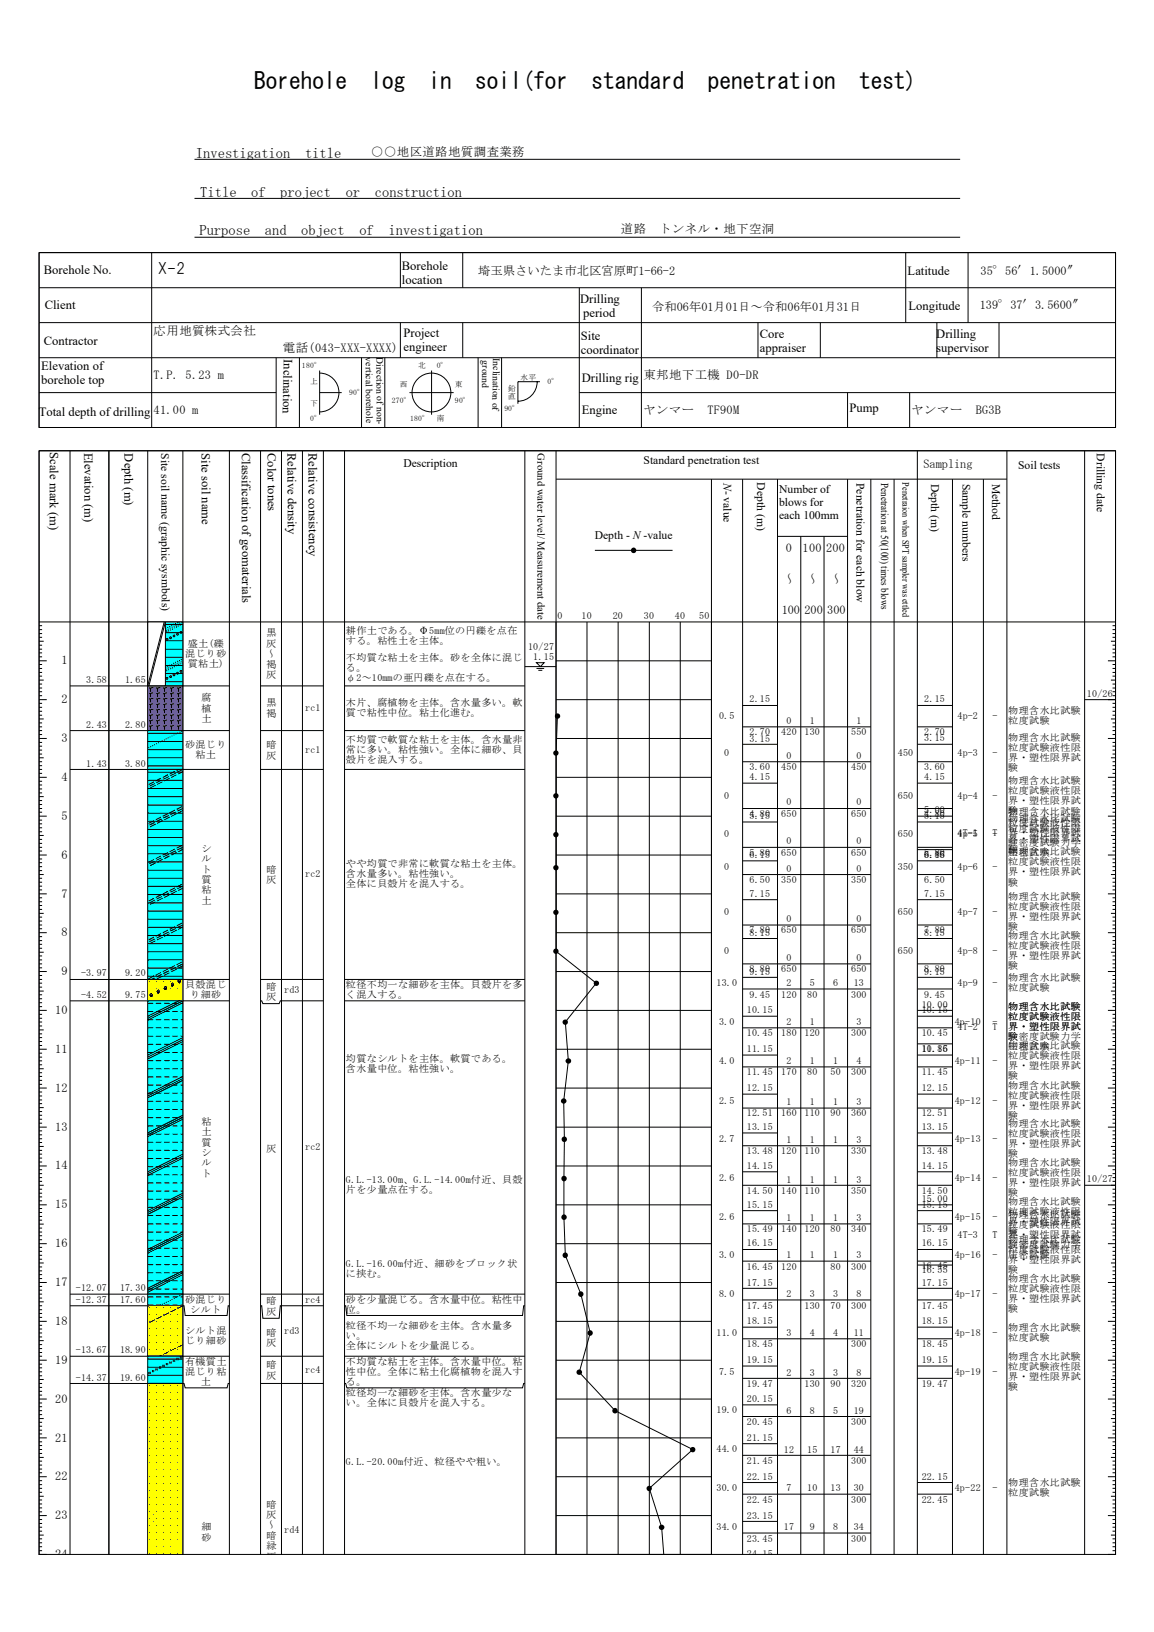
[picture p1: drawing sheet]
<svg xmlns="http://www.w3.org/2000/svg" width="210mm" height="297mm" viewBox="0 0 210 297" stroke-linecap="round" stroke-linejoin="round" font-family="sans-serif">
<defs><g id="words">
<g font-size="4.2">
<text x="46.2" y="16.2">Borehole</text>
<text x="67.4" y="16.2">log</text>
<text x="78" y="16.2">in</text>
<text x="86.5" y="16.2">soil (for</text>
<text x="107.6" y="16.2">standard</text>
<text x="128.8" y="16.2">penetration</text>
<text x="156.3" y="16.2">test)</text>
</g>
<text font-size="2.8" x="28.7" y="49.8">X-2</text>
<g font-size="2.6">
<text x="35.7" y="28.8">Investigation</text>
<text x="55.5" y="28.8">title</text>
<text x="36.4" y="35.8">Title</text>
<text x="45.7" y="35.8">of</text>
<text x="51" y="35.8">project</text>
<text x="62.9" y="35.8">or</text>
<text x="68.2" y="35.8">construction</text>
<text x="36.3" y="42.8">Purpose</text>
<text x="48.2" y="42.8">and</text>
<text x="54.8" y="42.8">object</text>
<text x="65.4" y="42.8">of</text>
<text x="70.7" y="42.8">investigation</text>
</g>
<g font-size="2.3">
<text x="8" y="49.9">Borehole No.</text>
<text x="73.1" y="49.1">Borehole</text>
<text x="73.1" y="51.6">location</text>
<text x="165.2" y="50">Latitude</text>
<text x="8.1" y="56.2">Client</text>
<text x="105.5" y="55.1">Drilling</text>
<text x="106.1" y="57.6">period</text>
<text x="165.3" y="56.4">Longitude</text>
<text x="8" y="62.8">Contractor</text>
<text x="51.6" y="65.3" transform="rotate(91 51.6 65.3)">Inclination</text>
<text x="73.4" y="61.4">Project</text>
<text x="73.4" y="64">engineer</text>
<text x="105.7" y="61.9">Site</text>
<text x="105.7" y="64.4">coordinator</text>
<text x="138.3" y="61.6">Core</text>
<text x="138.3" y="64.1">appraiser</text>
<text x="170.4" y="61.6">Drilling</text>
<text x="170.4" y="64.1">supervisor</text>
<text x="7.5" y="67.4">Elevation of</text>
<text x="7.5" y="70">borehole top</text>
<text x="105.9" y="69.5">Drilling rig</text>
<text x="7" y="75.6">Total depth ofdrilling</text>
<text x="105.9" y="75.3">Engine</text>
<text x="154.6" y="75">Pump</text>
<text x="9.1" y="82.3" transform="rotate(90 9.1 82.3)">Scale mark (m)</text>
<text x="15.3" y="82.4" transform="rotate(90 15.3 82.4)">Elevation (m)</text>
<text x="22.7" y="82.5" transform="rotate(90 22.7 82.5)">Depth (m)</text>
<text x="36.7" y="82.5" transform="rotate(90 36.7 82.5)">Site soil name</text>
<text x="44" y="82.4" transform="rotate(90 44 82.4)">Classification ofgeomaterials</text>
<text x="48.7" y="82.4" transform="rotate(90 48.7 82.4)">Color tones</text>
<text x="52.3" y="82.4" transform="rotate(90 52.3 82.4)">Relative density</text>
<text x="56.1" y="82.4" transform="rotate(90 56.1 82.4)">Relative consistency</text>
</g>
<g font-size="2.2">
<text x="67.6" y="28.4">○○地区道路地質調査業務</text>
<text x="113" y="42.5">道路</text>
<text x="120" y="42.5">トンネル・地下空洞</text>
<text x="87" y="50.1">埼玉県さいたま市北区宮原町1-66-2</text>
<text x="178.4" y="50.1">35°56′1.5000″</text>
<text x="118.7" y="56.6">令和06年01月01日～令和06年01月31日</text>
<text x="178.3" y="56.2">139°37′3.5600″</text>
<text x="27.9" y="61">応用地質株式会社</text>
<text x="51.5" y="64.1">電話(043-XXX-XXXX)</text>
<text x="27.9" y="68.9">T.P. 5.23 m</text>
<text x="117.1" y="68.9">東邦地下工機 D0-DR</text>
<text x="27.9" y="75.3">41.00 m</text>
<text x="117.1" y="75.3">ヤンマー</text>
<text x="128.7" y="75.3">TF90M</text>
<text x="165.9" y="75.3">ヤンマー</text>
<text x="177.5" y="75.3">BG3B</text>
<text x="168" y="85.3">Sampling</text>
<text x="143" y="100.5">0</text>
<text x="146" y="100.5">100</text>
<text x="150.3" y="100.5">200</text>
<text x="142.2" y="111.8">100</text>
<text x="146.4" y="111.8">200</text>
<text x="150.5" y="111.8">300</text>
<text x="11.2" y="120.9">1</text>
<text x="11.2" y="128">2</text>
<text x="11.2" y="135">3</text>
<text x="11.2" y="142.1">4</text>
<text x="11.2" y="149.2">5</text>
<text x="11.2" y="156.3">6</text>
<text x="11.2" y="163.4">7</text>
<text x="11.2" y="170.4">8</text>
<text x="11.2" y="177.5">9</text>
<text x="10" y="184.6">10</text>
<text x="10" y="191.6">11</text>
<text x="10" y="198.7">12</text>
<text x="10" y="205.8">13</text>
<text x="10" y="212.9">14</text>
<text x="10" y="219.9">15</text>
<text x="10" y="227">16</text>
<text x="10" y="234.1">17</text>
<text x="10" y="241.1">18</text>
<text x="10" y="248.2">19</text>
<text x="10" y="255.3">20</text>
<text x="10" y="262.4">21</text>
<text x="10" y="269.5">22</text>
<text x="10" y="276.5">23</text>
<text x="10" y="283.6">24</text>
</g>
<g font-size="2.1">
<text x="29.3" y="82.5" transform="rotate(90 29.3 82.5)">Site soil name (graphic sysmbols)</text>
<text x="199.6" y="82.5" transform="rotate(90 199.6 82.5)">Drilling date</text>
<text x="73.4" y="85">Description</text>
<text x="117.1" y="84.4">Standard penetration test</text>
<text x="131.6" y="87.9" transform="rotate(90 131.6 87.9)">N- value</text>
<text x="137.8" y="87.8" transform="rotate(90 137.8 87.8)">Depth (m)</text>
<text x="141.8" y="89.8">Number of</text>
<text x="155.9" y="87.9" transform="rotate(90 155.9 87.9)">Penetration for each blow</text>
<text x="169.4" y="88" transform="rotate(90 169.4 88)">Depth (m)</text>
<text x="175.1" y="88" transform="rotate(90 175.1 88)">Sample numbers</text>
<text x="180.5" y="88" transform="rotate(90 180.5 88)">Method</text>
<text x="185.3" y="85.4">Soil tests</text>
<text x="141.8" y="92.1">blows for</text>
<text x="141.8" y="94.5">each 100mm</text>
<text x="108.2" y="98.1">Depth - N-value</text>
</g>
<g font-size="1.9">
<text x="97.8" y="82.5" transform="rotate(90 97.8 82.5)">Ground water level/ Measurement date</text>
<text x="160.4" y="87.9" transform="rotate(90 160.4 87.9)">Penetration at 50(100) times blows</text>
</g>
<g font-size="1.8">
<text x="66.5" y="65.1" transform="rotate(90 66.5 65.1)">vertical borehole</text>
<text x="68.5" y="65.1" transform="rotate(90 68.5 65.1)">Direction ofnon-</text>
<text x="87.8" y="65.6" transform="rotate(91 87.8 65.6)">ground</text>
<text x="89.7" y="65.2" transform="rotate(91 89.7 65.2)">Inclination of</text>
<text x="164.2" y="87.8" transform="rotate(90 164.2 87.8)">Penetraion when SPT sampler was ettled</text>
<text x="101.4" y="112.7">0</text>
<text x="105.8" y="112.7">10</text>
<text x="111.5" y="112.7">20</text>
<text x="117.2" y="112.7">30</text>
<text x="122.8" y="112.7">40</text>
<text x="127.2" y="112.7">50</text>
<text x="33.7" y="119.6">混じり砂</text>
<text x="34.2" y="117.7">盛土(礫</text>
<text x="48.5" y="115.8">黒</text>
<text x="48.5" y="117.7">灰</text>
<text x="62.9" y="115.4">耕作土である。Φ5mm位の円礫を点在</text>
<text x="62.9" y="117.2">する。粘性土を主体。</text>
<text x="96.1" y="118.3">10/27</text>
<text x="15.7" y="124.3">3.58</text>
<text x="22.8" y="124.3">1.65</text>
<text x="34.2" y="121.4">質粘土)</text>
<text x="48.5" y="121.5">褐</text>
<text x="48.5" y="123.4">灰</text>
<text x="62.9" y="120.3">不均質な粘土を主体。砂を全体に混じ</text>
<text x="62.9" y="122.1">る。</text>
<text x="62.9" y="124">φ2～10mmの亜円礫を点在する。</text>
<text x="97" y="120.1">1.15</text>
<text x="36.7" y="127.6">腐</text>
<text x="36.7" y="129.5">植</text>
<text x="36.7" y="131.4">土</text>
<text x="48.5" y="128.6">黒</text>
<text x="48.5" y="130.5">褐</text>
<text x="55.5" y="129.4">rc1</text>
<text x="62.9" y="128.5">木片、腐植物を主体。含水量多い。軟</text>
<text x="62.9" y="130.3">質で粘性中位。粘土化進む。</text>
<text x="130.9" y="130.9">0.5</text>
<text x="136.4" y="127.9">2.15</text>
<text x="143.1" y="131.7">0</text>
<text x="147.4" y="131.7">1</text>
<text x="155.8" y="131.7">1</text>
<text x="168.2" y="127.8">2.15</text>
<text x="174.2" y="130.9">4p-2</text>
<text x="180.6" y="130.9">-</text>
<text x="183.5" y="129.9">物理含水比試験</text>
<text x="183.5" y="131.8">粒度試験</text>
<text x="197.8" y="126.8">10/26</text>
<text x="15.7" y="132.5">2.43</text>
<text x="22.8" y="132.5">2.80</text>
<text x="33.7" y="136.1">砂混じり</text>
<text x="35.6" y="138">粘土</text>
<text x="48.5" y="136.2">暗</text>
<text x="55.5" y="137">rc1</text>
<text x="62.9" y="135.2">不均質で軟質な粘土を主体。含水量非</text>
<text x="62.9" y="137">常に多い。粘性強い。全体に細砂、貝</text>
<text x="131.8" y="137.6">0</text>
<text x="136.4" y="133.8">2.70</text>
<text x="136.4" y="135">3.15</text>
<text x="142.2" y="133.8">420</text>
<text x="146.4" y="133.8">130</text>
<text x="154.9" y="133.8">550</text>
<text x="163.4" y="137.6">450</text>
<text x="168.2" y="133.8">2.70</text>
<text x="168.2" y="135">3.15</text>
<text x="174.2" y="137.6">4p-3</text>
<text x="180.6" y="137.6">-</text>
<text x="183.5" y="134.8">物理含水比試験</text>
<text x="183.5" y="136.7">粒度試験液性限</text>
<text x="15.7" y="139.5">1.43</text>
<text x="22.8" y="139.5">3.80</text>
<text x="48.5" y="138.1">灰</text>
<text x="62.9" y="138.9">殻片を混入する。</text>
<text x="136.4" y="140.2">3.60</text>
<text x="136.4" y="142">4.15</text>
<text x="142.2" y="140.2">450</text>
<text x="143.1" y="138.1">0</text>
<text x="154.9" y="140.2">450</text>
<text x="155.8" y="138.1">0</text>
<text x="168.2" y="140.2">3.60</text>
<text x="168.2" y="142">4.15</text>
<text x="183.5" y="138.5">界・塑性限界試</text>
<text x="183.5" y="140.3">験</text>
<text x="183.5" y="142.6">物理含水比試験</text>
<text x="131.8" y="145.3">0</text>
<text x="136.4" y="148.7">4.80</text>
<text x="136.4" y="149.1">5.15</text>
<text x="142.2" y="148.7">650</text>
<text x="143.1" y="146.6">0</text>
<text x="154.9" y="148.7">650</text>
<text x="155.8" y="146.6">0</text>
<text x="163.4" y="145.3">650</text>
<text x="168.2" y="148.7">4.80</text>
<text x="168.2" y="148">5.00</text>
<text x="168.2" y="149.1">5.15</text>
<text x="174.2" y="145.3">4p-4</text>
<text x="180.6" y="145.3">-</text>
<text x="183.5" y="144.4">粒度試験液性限</text>
<text x="183.5" y="146.3">界・塑性限界試</text>
<text x="183.5" y="148.1">験理含水比試験</text>
<text x="183.5" y="148.4">物</text>
<text x="183.5" y="149.7">物理含水比試験</text>
<text x="36.7" y="155">シ</text>
<text x="131.8" y="152.4">0</text>
<text x="136.4" y="155.8">5.80</text>
<text x="142.2" y="155.8">650</text>
<text x="143.1" y="153.7">0</text>
<text x="154.9" y="155.8">650</text>
<text x="155.8" y="153.7">0</text>
<text x="163.4" y="152.4">650</text>
<text x="168.2" y="155.7">5.80</text>
<text x="174.2" y="152.1">4T-1</text>
<text x="174.2" y="152.4">4p-5</text>
<text x="180.6" y="152.1">T</text>
<text x="180.6" y="152.4">-</text>
<text x="183.5" y="150.3">粒度試験液性限</text>
<text x="183.5" y="152.1">界・塑性限界試</text>
<text x="183.5" y="154">験密度試験力学</text>
<text x="183.5" y="155.8">圧密試験比試験</text>
<text x="183.5" y="151.5">粒度試験液性限</text>
<text x="183.5" y="153.3">界・塑性限界試</text>
<text x="183.5" y="155.2">験</text>
<text x="183.5" y="155.7">物理含水</text>
<text x="36.7" y="156.9">ル</text>
<text x="36.7" y="158.8">ト</text>
<text x="36.7" y="160.7">質</text>
<text x="48.5" y="158.8">暗</text>
<text x="48.5" y="160.7">灰</text>
<text x="55.5" y="159.7">rc2</text>
<text x="62.9" y="157.9">やや均質で非常に軟質な粘土を主体。</text>
<text x="62.9" y="159.7">含水量多い。粘性強い。</text>
<text x="62.9" y="161.5">全体に貝殻片を混入する。</text>
<text x="131.8" y="158.4">0</text>
<text x="136.4" y="156.2">6.15</text>
<text x="136.4" y="160.7">6.50</text>
<text x="142.2" y="160.7">350</text>
<text x="143.1" y="158.6">0</text>
<text x="154.9" y="160.7">350</text>
<text x="155.8" y="158.6">0</text>
<text x="163.4" y="158.4">350</text>
<text x="168.2" y="156.2">5.86</text>
<text x="168.2" y="156.2">6.15</text>
<text x="168.2" y="160.7">6.50</text>
<text x="174.2" y="158.4">4p-6</text>
<text x="180.6" y="158.4">-</text>
<text x="183.5" y="157.5">粒度試験液性限</text>
<text x="183.5" y="159.3">界・塑性限界試</text>
<text x="183.5" y="161.2">験</text>
<text x="36.7" y="162.6">粘</text>
<text x="36.7" y="164.5">土</text>
<text x="131.8" y="166.6">0</text>
<text x="136.4" y="163.2">7.15</text>
<text x="143.1" y="167.8">0</text>
<text x="155.8" y="167.8">0</text>
<text x="163.4" y="166.6">650</text>
<text x="168.2" y="163.2">7.15</text>
<text x="174.2" y="166.6">4p-7</text>
<text x="180.6" y="166.6">-</text>
<text x="183.5" y="163.8">物理含水比試験</text>
<text x="183.5" y="165.7">粒度試験液性限</text>
<text x="183.5" y="167.5">界・塑性限界試</text>
<text x="131.8" y="173.7">0</text>
<text x="136.4" y="169.9">7.80</text>
<text x="136.4" y="170.3">8.15</text>
<text x="142.2" y="169.9">650</text>
<text x="154.9" y="169.9">650</text>
<text x="163.4" y="173.7">650</text>
<text x="168.2" y="169.9">7.80</text>
<text x="168.2" y="170.3">8.15</text>
<text x="174.2" y="173.7">4p-8</text>
<text x="180.6" y="173.7">-</text>
<text x="183.5" y="169.3">験</text>
<text x="183.5" y="170.9">物理含水比試験</text>
<text x="183.5" y="172.7">粒度試験液性限</text>
<text x="14.8" y="177.7">-3.97</text>
<text x="22.8" y="177.7">9.20</text>
<text x="33.7" y="179.8">貝殻混じ</text>
<text x="62.9" y="179.8">粒径不均一な細砂を主体。貝殻片を多</text>
<text x="130.3" y="179.5">13.0</text>
<text x="136.4" y="177">8.80</text>
<text x="136.4" y="177.4">9.15</text>
<text x="142.2" y="177">650</text>
<text x="143.1" y="174.9">0</text>
<text x="143.1" y="179.5">2</text>
<text x="147.4" y="179.5">5</text>
<text x="151.6" y="179.5">6</text>
<text x="154.9" y="177">650</text>
<text x="155.4" y="179.5">13</text>
<text x="155.8" y="174.9">0</text>
<text x="168.2" y="177">8.80</text>
<text x="168.2" y="177.4">9.15</text>
<text x="174.2" y="179.5">4p-9</text>
<text x="180.6" y="179.5">-</text>
<text x="183.5" y="174.6">界・塑性限界試</text>
<text x="183.5" y="176.4">験</text>
<text x="183.5" y="178.6">物理含水比試験</text>
<text x="14.8" y="181.6">-4.52</text>
<text x="22.8" y="181.6">9.75</text>
<text x="34.6" y="181.7">り細砂</text>
<text x="48.5" y="180.1">暗</text>
<text x="48.5" y="182">灰</text>
<text x="51.7" y="180.7">rd3</text>
<text x="62.9" y="181.7">く混入する。</text>
<text x="135.9" y="184.5">10.15</text>
<text x="136.4" y="181.6">9.45</text>
<text x="142.2" y="181.6">120</text>
<text x="146.9" y="181.6">80</text>
<text x="154.9" y="181.6">300</text>
<text x="167.7" y="183.4">10.00</text>
<text x="167.7" y="184.4">10.15</text>
<text x="168.2" y="181.6">9.45</text>
<text x="183.5" y="180.4">粒度試験</text>
<text x="183.5" y="183.8">物理含水比試験</text>
<text x="183.5" y="185.6">粒度試験液性限</text>
<text x="130.9" y="186.6">3.0</text>
<text x="135.9" y="188.6">10.45</text>
<text x="135.9" y="191.5">11.15</text>
<text x="142.2" y="188.6">180</text>
<text x="143.1" y="186.6">2</text>
<text x="146.4" y="188.6">120</text>
<text x="147.4" y="186.6">1</text>
<text x="154.9" y="188.6">300</text>
<text x="155.8" y="186.6">3</text>
<text x="167.7" y="191.6">10.86</text>
<text x="167.7" y="188.6">10.45</text>
<text x="167.7" y="191.5">11.15</text>
<text x="173.7" y="186.6">4p-10</text>
<text x="174.2" y="187.5">4T-2</text>
<text x="180.6" y="187.5">T</text>
<text x="180.6" y="186.6">-</text>
<text x="183.5" y="187.5">界・塑性限界試</text>
<text x="183.5" y="189.3">験密度試験力学</text>
<text x="183.5" y="191.1">圧密試験比試験</text>
<text x="183.5" y="189.3">験</text>
<text x="183.5" y="190.9">物理含水</text>
<text x="62.9" y="193.3">均質なシルトを主体。軟質である。</text>
<text x="62.9" y="195.1">含水量中位。粘性強い。</text>
<text x="130.9" y="193.6">4.0</text>
<text x="135.9" y="195.7">11.45</text>
<text x="142.2" y="195.7">170</text>
<text x="143.1" y="193.6">2</text>
<text x="146.9" y="195.7">80</text>
<text x="147.4" y="193.6">1</text>
<text x="151.1" y="195.7">50</text>
<text x="151.6" y="193.6">1</text>
<text x="154.9" y="195.7">300</text>
<text x="155.8" y="193.6">4</text>
<text x="167.7" y="195.7">11.45</text>
<text x="173.7" y="193.6">4p-11</text>
<text x="180.6" y="193.6">-</text>
<text x="183.5" y="192.7">粒度試験液性限</text>
<text x="183.5" y="194.6">界・塑性限界試</text>
<text x="183.5" y="196.4">験</text>
<text x="130.9" y="200.9">2.5</text>
<text x="135.9" y="198.6">12.15</text>
<text x="135.9" y="203.2">12.51</text>
<text x="142.2" y="203.2">160</text>
<text x="143.1" y="201.1">1</text>
<text x="146.4" y="203.2">110</text>
<text x="147.4" y="201.1">1</text>
<text x="151.1" y="203.2">90</text>
<text x="151.6" y="201.1">1</text>
<text x="154.9" y="203.2">360</text>
<text x="155.8" y="201.1">3</text>
<text x="167.7" y="198.6">12.15</text>
<text x="167.7" y="203.2">12.51</text>
<text x="173.7" y="200.9">4p-12</text>
<text x="180.6" y="200.9">-</text>
<text x="183.5" y="198.2">物理含水比試験</text>
<text x="183.5" y="200">粒度試験液性限</text>
<text x="183.5" y="201.8">界・塑性限界試</text>
<text x="183.5" y="203.7">験</text>
<text x="36.7" y="204.7">粘</text>
<text x="36.7" y="206.6">土</text>
<text x="36.7" y="208.5">質</text>
<text x="48.5" y="209.7">灰</text>
<text x="55.5" y="209.3">rc2</text>
<text x="130.9" y="207.9">2.7</text>
<text x="135.9" y="205.7">13.15</text>
<text x="143.1" y="208">1</text>
<text x="147.4" y="208">1</text>
<text x="151.6" y="208">1</text>
<text x="155.8" y="208">3</text>
<text x="167.7" y="205.7">13.15</text>
<text x="173.7" y="207.9">4p-13</text>
<text x="180.6" y="207.9">-</text>
<text x="183.5" y="205.1">物理含水比試験</text>
<text x="183.5" y="207">粒度試験液性限</text>
<text x="183.5" y="208.8">界・塑性限界試</text>
<text x="36.7" y="210.4">シ</text>
<text x="36.7" y="212.3">ル</text>
<text x="36.7" y="214.2">ト</text>
<text x="62.9" y="215.4">G.L.-13.00m、G.L.-14.00m付近、貝殻</text>
<text x="130.9" y="215">2.6</text>
<text x="135.9" y="210.1">13.48</text>
<text x="135.9" y="212.7">14.15</text>
<text x="142.2" y="210.1">120</text>
<text x="143.1" y="215.2">1</text>
<text x="146.4" y="210.1">110</text>
<text x="147.4" y="215.2">1</text>
<text x="151.6" y="215.2">1</text>
<text x="154.9" y="210.1">330</text>
<text x="155.8" y="215.2">3</text>
<text x="167.7" y="210.1">13.48</text>
<text x="167.7" y="212.7">14.15</text>
<text x="173.7" y="215">4p-14</text>
<text x="180.6" y="215">-</text>
<text x="183.5" y="210.7">験</text>
<text x="183.5" y="212.3">物理含水比試験</text>
<text x="183.5" y="214.1">粒度試験液性限</text>
<text x="183.5" y="215.9">界・塑性限界試</text>
<text x="197.8" y="215.2">10/27</text>
<text x="62.9" y="217.2">片を少量点在する。</text>
<text x="135.9" y="217.3">14.50</text>
<text x="135.9" y="219.8">15.15</text>
<text x="142.2" y="217.3">140</text>
<text x="146.4" y="217.3">110</text>
<text x="154.9" y="217.3">350</text>
<text x="167.7" y="217.3">14.50</text>
<text x="167.7" y="218.7">15.00</text>
<text x="167.7" y="219.8">15.15</text>
<text x="183.5" y="217.8">験</text>
<text x="183.5" y="221.6">物理含水比試験</text>
<text x="183.5" y="219.3">物理含水比試験</text>
<text x="183.5" y="221.1">粒度試験液性限</text>
<text x="130.9" y="222">2.6</text>
<text x="135.9" y="224.3">15.49</text>
<text x="135.9" y="226.9">16.15</text>
<text x="142.2" y="224.3">140</text>
<text x="143.1" y="222.2">1</text>
<text x="146.4" y="224.3">120</text>
<text x="147.4" y="222.2">1</text>
<text x="151.1" y="224.3">80</text>
<text x="151.6" y="222.2">1</text>
<text x="154.9" y="224.3">340</text>
<text x="155.8" y="222.2">3</text>
<text x="167.7" y="224.3">15.49</text>
<text x="167.7" y="226.9">16.15</text>
<text x="173.7" y="222">4p-15</text>
<text x="174.2" y="225.3">4T-3</text>
<text x="180.6" y="225.3">T</text>
<text x="180.6" y="222">-</text>
<text x="183.5" y="223.4">粒度試験液性限</text>
<text x="183.5" y="225.3">界・塑性限界試</text>
<text x="183.5" y="227.1">験密度試験力学</text>
<text x="183.5" y="223">界・塑性限界試</text>
<text x="183.5" y="224.8">験</text>
<text x="183.5" y="226.2">物理含水比試験</text>
<text x="62.9" y="230.5">G.L.-16.00m付近、細砂をブロック状</text>
<text x="62.9" y="232.4">に挟む。</text>
<text x="130.9" y="229">3.0</text>
<text x="135.9" y="231.1">16.45</text>
<text x="135.9" y="234">17.15</text>
<text x="142.2" y="231.1">120</text>
<text x="143.1" y="229">1</text>
<text x="147.4" y="229">1</text>
<text x="151.1" y="231.1">80</text>
<text x="151.6" y="229">1</text>
<text x="154.9" y="231.1">300</text>
<text x="155.8" y="229">3</text>
<text x="167.7" y="231.8">16.55</text>
<text x="167.7" y="231.1">16.45</text>
<text x="167.7" y="234">17.15</text>
<text x="173.7" y="229">4p-16</text>
<text x="180.6" y="229">-</text>
<text x="183.5" y="228.9">圧密試験</text>
<text x="183.5" y="228.1">粒度試験液性限</text>
<text x="183.5" y="229.9">界・塑性限界試</text>
<text x="183.5" y="231.7">験</text>
<text x="183.5" y="233.3">物理含水比試験</text>
<text x="13.8" y="235">-12.07</text>
<text x="13.8" y="237.2">-12.37</text>
<text x="21.8" y="235">17.30</text>
<text x="21.8" y="237.2">17.60</text>
<text x="33.7" y="237.1">砂混じり</text>
<text x="34.6" y="238.9">シルト</text>
<text x="48.5" y="237.4">暗</text>
<text x="48.5" y="239.3">灰</text>
<text x="55.5" y="237.1">rc4</text>
<text x="62.9" y="237.1">砂を少量混じる。含水量中位。粘性中</text>
<text x="62.9" y="238.9">位。</text>
<text x="130.9" y="236.1">8.0</text>
<text x="135.9" y="238.2">17.45</text>
<text x="143.1" y="236.1">2</text>
<text x="146.4" y="238.2">130</text>
<text x="147.4" y="236.1">3</text>
<text x="151.1" y="238.2">70</text>
<text x="151.6" y="236.1">3</text>
<text x="154.9" y="238.2">300</text>
<text x="155.8" y="236.1">8</text>
<text x="167.7" y="238.2">17.45</text>
<text x="173.7" y="236.1">4p-17</text>
<text x="180.6" y="236.1">-</text>
<text x="183.5" y="235.2">粒度試験液性限</text>
<text x="183.5" y="237">界・塑性限界試</text>
<text x="183.5" y="238.8">験</text>
<text x="33.7" y="242.7">シルト混</text>
<text x="33.7" y="244.6">じり細砂</text>
<text x="48.5" y="243.1">暗</text>
<text x="48.5" y="244.9">灰</text>
<text x="51.7" y="242.8">rd3</text>
<text x="62.9" y="241.9">粒径不均一な細砂を主体。含水量多</text>
<text x="62.9" y="243.7">い。</text>
<text x="62.9" y="245.5">全体にシルトを少量混じる。</text>
<text x="130.3" y="243.1">11.0</text>
<text x="135.9" y="241.1">18.15</text>
<text x="135.9" y="245.2">18.45</text>
<text x="143.1" y="243.2">3</text>
<text x="147.4" y="243.2">4</text>
<text x="151.6" y="243.2">4</text>
<text x="154.9" y="245.2">300</text>
<text x="155.4" y="243.2">11</text>
<text x="167.7" y="241">18.15</text>
<text x="167.7" y="245.2">18.45</text>
<text x="173.7" y="243.1">4p-18</text>
<text x="180.6" y="243.1">-</text>
<text x="183.5" y="242.2">物理含水比試験</text>
<text x="183.5" y="244.1">粒度試験</text>
<text x="13.8" y="246.3">-13.67</text>
<text x="13.8" y="251.3">-14.37</text>
<text x="21.8" y="246.3">18.90</text>
<text x="21.8" y="251.3">19.60</text>
<text x="33.7" y="248.4">有機質土</text>
<text x="33.7" y="250.3">混じり粘</text>
<text x="48.5" y="249">暗</text>
<text x="48.5" y="250.9">灰</text>
<text x="55.5" y="249.9">rc4</text>
<text x="62.9" y="248.4">不均質な粘土を主体。含水量中位。粘</text>
<text x="62.9" y="250.3">性中位。全体に粘土化腐植物を混入す</text>
<text x="130.9" y="250.3">7.5</text>
<text x="135.9" y="248.1">19.15</text>
<text x="143.1" y="250.4">2</text>
<text x="147.4" y="250.4">3</text>
<text x="151.6" y="250.4">3</text>
<text x="155.8" y="250.4">8</text>
<text x="167.7" y="248.1">19.15</text>
<text x="173.7" y="250.3">4p-19</text>
<text x="180.6" y="250.3">-</text>
<text x="183.5" y="247.5">物理含水比試験</text>
<text x="183.5" y="249.3">粒度試験液性限</text>
<text x="183.5" y="251.2">界・塑性限界試</text>
<text x="36.5" y="252.1">土</text>
<text x="62.9" y="252.1">る。</text>
<text x="62.9" y="254.2">粒径均一な細砂を主体。含水量少な</text>
<text x="62.9" y="256">い。全体に貝殻片を混入する。</text>
<text x="130.3" y="257.3">19.0</text>
<text x="135.9" y="252.4">19.47</text>
<text x="135.9" y="255.2">20.15</text>
<text x="143.1" y="257.3">6</text>
<text x="146.4" y="252.4">130</text>
<text x="147.4" y="257.3">8</text>
<text x="151.1" y="252.4">90</text>
<text x="151.6" y="257.3">5</text>
<text x="154.9" y="252.4">320</text>
<text x="155.4" y="257.3">19</text>
<text x="167.7" y="252.4">19.47</text>
<text x="183.5" y="253">験</text>
<text x="135.9" y="259.4">20.45</text>
<text x="135.9" y="262.3">21.15</text>
<text x="154.9" y="259.4">300</text>
<text x="62.9" y="266.7">G.L.-20.00m付近、粒径やや粗い。</text>
<text x="130.3" y="264.3">44.0</text>
<text x="135.9" y="266.5">21.45</text>
<text x="135.9" y="269.3">22.15</text>
<text x="142.6" y="264.4">12</text>
<text x="146.9" y="264.4">15</text>
<text x="151.1" y="264.4">17</text>
<text x="154.9" y="266.5">300</text>
<text x="155.4" y="264.4">44</text>
<text x="167.7" y="269.3">22.15</text>
<text x="48.5" y="274.4">暗</text>
<text x="130.3" y="271.4">30.0</text>
<text x="135.9" y="273.5">22.45</text>
<text x="143.1" y="271.4">7</text>
<text x="146.9" y="271.4">10</text>
<text x="151.1" y="271.4">13</text>
<text x="154.9" y="273.5">300</text>
<text x="155.4" y="271.4">30</text>
<text x="167.7" y="273.5">22.45</text>
<text x="173.7" y="271.4">4p-22</text>
<text x="180.6" y="271.4">-</text>
<text x="183.5" y="270.5">物理含水比試験</text>
<text x="183.5" y="272.3">粒度試験</text>
<text x="36.7" y="278.6">細</text>
<text x="36.7" y="280.5">砂</text>
<text x="48.5" y="276.3">灰</text>
<text x="48.5" y="280.1">暗</text>
<text x="48.5" y="281.9">緑</text>
<text x="51.7" y="279">rd4</text>
<text x="130.3" y="278.5">34.0</text>
<text x="135.9" y="276.4">23.15</text>
<text x="135.9" y="280.6">23.45</text>
<text x="142.6" y="278.5">17</text>
<text x="147.4" y="278.5">9</text>
<text x="151.6" y="278.5">8</text>
<text x="154.9" y="280.6">300</text>
<text x="155.4" y="278.5">34</text>
<text x="48.5" y="283.8">灰</text>
<text x="135.9" y="283.5">24.15</text>
</g>
<g font-size="1.4">
<text x="54.9" y="67">180°</text>
<text x="56.4" y="69.9">上</text>
<text x="63.5" y="71.9">90°</text>
<text x="72.8" y="70.4">西</text>
<text x="76.1" y="67">北</text>
<text x="79.5" y="67.1">0°</text>
<text x="82.8" y="70.4">東</text>
<text x="92.5" y="71.2">鉛</text>
<text x="94.7" y="69.1">水平</text>
<text x="99.6" y="69.9">0°</text>
<text x="56.4" y="73.8">下</text>
<text x="56.4" y="76.7">0°</text>
<text x="71.3" y="73.4">270°</text>
<text x="74.6" y="76.7">180°</text>
<text x="79.5" y="76.7">南</text>
<text x="82.8" y="73.4">90°</text>
<text x="91.8" y="74.8">90°</text>
<text x="92.5" y="72.6">直</text>
</g>
</g></defs>
<g fill="none" stroke="#000" stroke-width=".18">
<path d="M35.4 29h139.3M35.4 36.1h139.3M7.1 46h195.9v31.8h-195.9zM7.1 52.4h195.9M7.1 58.7h195.9M27.6 46v31.8M35.4 43.2h139.3M72.9 46v6.4M72.9 58.7v6.4M84.2 46v6.4M84.2 58.7v6.4M105.4 52.4v25.4"/>
<path d="M116.7 52.4v25.4M137.9 58.7v6.4M149.3 58.7v6.4M164.8 46v12.7M170.5 58.7v6.4M176.1 46v12.7M181.8 58.7v6.4M7.1 65.1h195.9M7.1 71.5h43.1M50.2 65.1v12.7M54.5 65.1v12.7M58.2 67.9a3.5 3.5 0 0 1 3.5 3.5 3.5 3.5 0 0 1-3.5 3.6"/>
<path d="M58.2 71.5h4M58.2 67.4v8.1M65.8 65.1v12.7M70 65.1v12.7M74.5 71.5h8M78.5 67.4v8.1M87 65.1v12.7M91.3 65.1v12.7M97.7 69.5a3.5 3.5 0 0 1-3.5 3.5M98.3 69.5h-4.1v4M105.4 71.5h97.6M154.2 71.5v6.3"/>
<path d="M165.5 71.5v6.3M7.1 82h195.9M26.9 82v201M33.3 82v201M7.1 113.2h195.9"/>
<circle cx="78.5" cy="71.4" r="3.5"/>
</g>
<path d="M26.9 113.2h3.2v11.7h-3.2z" fill="#fff"/>
<path d="M29.9 113.2l-3 11.6M30.1 113.2l-3 11.6" fill="none" stroke="#000" stroke-width=".18"/>
<path d="M30.1 113.2h3.2v11.7h-3.2z" fill="#0ff"/>
<g fill="none" stroke="#000" stroke-width=".18">
<path d="M26.9 113.2h6.4v11.6h-6.4zM30.1 113.7h3.2M30.1 115.1h3.2M30.1 116.6h3.2M30.1 118.2h3.2M30.1 119.6h3.2M30.1 113.2v11.6M30.3 116.3h.2v.2h-.2zM30.9 115.9h.2v.3h-.2zM32.2 115.3h.2v.3h-.2zM30.1 121.1h3.2M30.1 122.6h3.2"/>
<path d="M30.1 124.1h3.2M30.3 123.3h.2v.3h-.2zM31.5 122.7h.3v.2h-.3zM32.2 122.4h.2v.2h-.2zM32.8 122.1h.3v.2h-.3zM33.3 124.8h8.4"/>
<circle cx="31.7" cy="115.7" r=".17"/>
<circle cx="32.9" cy="115.1" r=".17"/>
<circle cx="31" cy="123.1" r=".17"/>
</g>
<g fill="#000">
<path d="M30.1 114.3l.2 .1-.1 .1z" fill-rule="evenodd"/>
<path d="M30.2 114.6h.1v.2z" fill-rule="evenodd"/>
<path d="M30.2 114.9h.2v.2h-.2z" fill-rule="evenodd"/>
<path d="M30.5 114.1h.1v.2h-.1z" fill-rule="evenodd"/>
<path d="M30.5 114.4l.2 .1-.1 .1z" fill-rule="evenodd"/>
<path d="M30.6 114.8h.1v.1h-.1z" fill-rule="evenodd"/>
<path d="M30.8 113.9h.2v.2h-.2z" fill-rule="evenodd"/>
<path d="M30.9 114.3h.1v.1h-.1z" fill-rule="evenodd"/>
<path d="M31 114.6h.1v.1h-.1z" fill-rule="evenodd"/>
<path d="M31.2 113.8h.2l-.2 .2z" fill-rule="evenodd"/>
<path d="M31.2 114.1h.2v.1h-.2z" fill-rule="evenodd"/>
<path d="M31.3 114.4h.2v.2h-.2z" fill-rule="evenodd"/>
<path d="M31.5 113.6h.2v.1h-.2z" fill-rule="evenodd"/>
<path d="M31.6 113.9h.1v.2h-.1z" fill-rule="evenodd"/>
<path d="M31.7 114.2h.1v.2h-.1z" fill-rule="evenodd"/>
<path d="M31.9 113.4h.1v.2h-.1z" fill-rule="evenodd"/>
<path d="M31.9 113.7h.2v.2h-.2z" fill-rule="evenodd"/>
<path d="M32 114h.2v.2h-.2z" fill-rule="evenodd"/>
<path d="M32.2 113.2h.2v.2h-.2z" fill-rule="evenodd"/>
<path d="M32.3 113.6h.1v.2z" fill-rule="evenodd"/>
<path d="M32.4 113.9h.1v.1h-.1z" fill-rule="evenodd"/>
<path d="M32.6 113.2h.2z" fill-rule="evenodd"/>
<path d="M32.7 113.4h.1v.1h-.1z" fill-rule="evenodd"/>
<path d="M32.7 113.7h.2v.1h-.2z" fill-rule="evenodd"/>
<path d="M33 113.2h.2v.1h-.2z" fill-rule="evenodd"/>
<path d="M33.1 113.5h.1v.2h-.1z" fill-rule="evenodd"/>
<path d="M30.1 121.4l.2 .1h-.2z" fill-rule="evenodd"/>
<path d="M30.2 121.7h.1v.1h-.1z" fill-rule="evenodd"/>
<path d="M30.2 122h.2v.2h-.2z" fill-rule="evenodd"/>
<path d="M30.5 121.2h.1v.1h-.1z" fill-rule="evenodd"/>
<path d="M30.5 121.5l.2 .1-.1 .1z" fill-rule="evenodd"/>
<path d="M30.6 121.8h.1v.2h-.1z" fill-rule="evenodd"/>
<path d="M30.8 121h.2v.2h-.2z" fill-rule="evenodd"/>
<path d="M30.9 121.3h.1v.2h-.1z" fill-rule="evenodd"/>
<path d="M31 121.7h.1v.1h-.1z" fill-rule="evenodd"/>
<path d="M31.2 120.8h.1v.2h-.1z" fill-rule="evenodd"/>
<path d="M31.2 121.2h.2v.1h-.2z" fill-rule="evenodd"/>
<path d="M31.3 121.5h.2v.1h-.2z" fill-rule="evenodd"/>
<path d="M31.5 120.7h.2v.1h-.2z" fill-rule="evenodd"/>
<path d="M31.6 121h.1v.1h-.1z" fill-rule="evenodd"/>
<path d="M31.7 121.3h.1v.1h-.1z" fill-rule="evenodd"/>
<path d="M31.9 120.5h.1v.1h-.1z" fill-rule="evenodd"/>
<path d="M31.9 120.8h.2v.2h-.2z" fill-rule="evenodd"/>
<path d="M32 121.1h.2v.2h-.2z" fill-rule="evenodd"/>
<path d="M32.2 120.3h.2v.2h-.2z" fill-rule="evenodd"/>
<path d="M32.3 120.6h.1v.2z" fill-rule="evenodd"/>
<path d="M32.4 120.9h.1v.2h-.1z" fill-rule="evenodd"/>
<path d="M32.6 120.1h.1v.2h-.1z" fill-rule="evenodd"/>
<path d="M32.7 120.4h.1v.2h-.1z" fill-rule="evenodd"/>
<path d="M32.7 120.8h.2v.1h-.2z" fill-rule="evenodd"/>
<path d="M32.9 120h.2v.1h-.2z" fill-rule="evenodd"/>
<path d="M33 120.3h.2v.1h-.2z" fill-rule="evenodd"/>
<path d="M33.1 120.6h.1v.1h-.1z" fill-rule="evenodd"/>
</g>
<path d="M26.9 124.8h6.4v8.2h-6.4z" fill="#6f5faa"/>
<g fill="none" stroke="#000" stroke-width=".18">
<path d="M26.9 124.8h6.4v8.2h-6.4zM27.2 125.1l.2 .3v.5l.1-.7 .4-.1M27.2 126.1l.2 .3v.4l.1-.6 .4-.1M27.2 127.1l.2 .3v.4l.1-.6 .4-.1M27.2 128.1l.2 .3v.4l.1-.6 .4-.1M27.2 129.1l.2 .3v.4l.1-.6 .4-.1M27.2 130.1l.2 .3v.4l.1-.6 .4-.1M27.2 131.1l.2 .3v.4l.1-.7h.4M27.2 132.1l.2 .2v.5l.1-.7h.4M28.4 125.1l.3 .3v.5v-.7l.5-.1M28.4 126.1l.3 .3v.4v-.6l.5-.1M28.4 127.1l.3 .3v.4v-.6l.5-.1"/>
<path d="M28.4 128.1l.3 .3v.4v-.6l.5-.1M28.4 129.1l.3 .3v.4v-.6l.5-.1M28.4 130.1l.3 .3v.4v-.6l.5-.1M28.4 131.1l.3 .3v.4v-.7h.5M28.4 132.1l.3 .2v.5v-.7h.5M29.7 126.1l.2 .3v.4l.1-.6 .4-.1M29.7 127.1l.2 .3v.4l.1-.6 .4-.1M29.7 128.1l.2 .3v.4l.1-.6 .4-.1M29.7 129.1l.2 .3v.4l.1-.6 .4-.1M29.7 130.1l.2 .3v.4l.1-.6 .4-.1M29.7 131.1l.2 .3v.4l.1-.7h.4M29.7 125.1l.2 .3v.5l.1-.7 .4-.1"/>
<path d="M29.7 132.1l.2 .2v.5l.1-.7h.4M31 126.1l.2 .3v.4l.1-.6 .4-.1M31 127.1l.2 .3v.4l.1-.6 .4-.1M31 128.1l.2 .3v.4l.1-.6 .4-.1M31 129.1l.2 .3v.4l.1-.6 .4-.1M31 130.1l.2 .3v.4l.1-.6 .4-.1M31 131.1l.2 .3v.4l.1-.7h.4M31 125.1l.2 .3v.5l.1-.7 .4-.1M31 132.1l.2 .2v.5l.1-.7h.4M32.3 125.1l.2 .3v.5l.1-.7 .4-.1M32.3 126.1l.2 .3v.4l.1-.6 .4-.1M32.3 127.1l.2 .3v.4l.1-.6 .4-.1"/>
<path d="M32.3 128.1l.2 .3v.4l.1-.6 .4-.1M32.3 129.1l.2 .3v.4l.1-.6 .4-.1M32.3 130.1l.2 .3v.4l.1-.6 .4-.1M32.3 131.1l.2 .3v.4l.1-.7h.4M32.3 132.1l.2 .2v.5l.1-.7h.4M33.3 133h8.4"/>
</g>
<path d="M26.9 133h6.4v7h-6.4z" fill="#0ff"/>
<path d="M26.9 133h6.4v7h-6.4zM26.9 133.5h6.4M26.9 135h6.4M26.9 136.4h6.4M26.9 137.9h6.4M26.9 139.4h6.4M33.3 140h8.4" fill="none" stroke="#000" stroke-width=".18"/>
<g fill="#000">
<path d="M27 136h.1v.2h-.1z" fill-rule="evenodd"/>
<path d="M27.3 135.8h.2v.2h-.2z" fill-rule="evenodd"/>
<path d="M27.7 135.7h.2v.1h-.2z" fill-rule="evenodd"/>
<path d="M28.1 135.5l.1-.1v.2h-.1z" fill-rule="evenodd"/>
<path d="M28.4 135.3h.1v.1h-.1z" fill-rule="evenodd"/>
<path d="M28.8 135.1h.1v.2h-.1z" fill-rule="evenodd"/>
<path d="M29.1 134.9h.2v.2h-.2z" fill-rule="evenodd"/>
<path d="M29.5 134.8h.1v.1h-.1z" fill-rule="evenodd"/>
<path d="M29.8 134.6h.2v.1h-.2z" fill-rule="evenodd"/>
<path d="M30.2 134.4h.1v.2h-.1z" fill-rule="evenodd"/>
<path d="M30.5 134.2l.2 .1-.2 .1z" fill-rule="evenodd"/>
<path d="M30.9 134.1h.1v.1h-.1z" fill-rule="evenodd"/>
<path d="M31.2 133.9h.2v.1h-.2z" fill-rule="evenodd"/>
<path d="M31.6 133.7h.1v.2h-.1z" fill-rule="evenodd"/>
<path d="M31.9 133.5h.2v.2h-.2z" fill-rule="evenodd"/>
<path d="M32.3 133.3h.1v.2h-.1z" fill-rule="evenodd"/>
<path d="M32.7 133.2h.1v.1h-.1z" fill-rule="evenodd"/>
<path d="M33 133h.2v.1h-.2z" fill-rule="evenodd"/>
</g>
<path d="M26.9 140h6.4v38.3h-6.4z" fill="#0ff"/>
<g fill="none" stroke="#000" stroke-width=".18">
<path d="M32.6 140l-.5 .2M26.9 140h6.4v38.3h-6.4zM26.9 140.5h6.4M26.9 142h6.4M26.9 143.5h6.4M26.9 145h6.4M26.9 146.5h6.4M26.9 148h6.4M26.9 149.5h6.4M26.9 151h6.4M26.9 152.4h6.4M26.9 153.9h6.4"/>
<path d="M26.9 155.4h6.4M26.9 156.9h6.4M26.9 158.4h6.4M26.9 159.9h6.4M28 142.3l-.9 .5M28 149.4l-.9 .5M28 156.4l-.9 .5M28.1 142.6l-.9 .5M28.1 149.7l-.9 .5M28.1 156.8l-.9 .4M28.3 142.9l-1 .5M28.3 150l-1 .5"/>
<path d="M28.3 157.1l-1 .5M29.3 141.6l-1 .6M29.3 148.7l-1 .5M29.3 155.8l-1 .5M29.4 142l-.9 .4M29.4 149.1l-.9 .4M29.4 156.1l-.9 .5M29.6 142.3l-1 .5M29.6 149.3l-1 .6M29.6 156.4l-1 .5M30.6 141l-1 .5M30.6 148.1l-1 .5"/>
<path d="M30.6 155.2l-1 .5M30.7 141.4l-1 .4M30.7 148.4l-1 .5M30.7 155.5l-1 .5M30.9 141.6l-1 .6M30.9 148.7l-1 .5M30.9 155.8l-1 .5M31.8 140.4l-.9 .5M31.8 147.5l-.9 .4M31.8 154.5l-.9 .5M32 140.7l-1 .5M32 147.8l-1 .5"/>
<path d="M32 154.9l-1 .4M32.1 141l-.9 .5M32.1 148.1l-.9 .5M32.1 155.2l-.9 .5M33.1 146.8l-1 .5M33.1 153.9l-1 .5M33.3 140l-1 .5M33.3 147.2l-1 .4M33.3 154.2l-1 .5M33.3 140.4l-.9 .5M33.3 147.5l-.9 .4M33.3 154.6l-.9 .4"/>
<path d="M26.9 161.3h6.4M26.9 162.8h6.4M26.9 164.3h6.4M26.9 165.8h6.4M26.9 167.3h6.4M26.9 168.8h6.4M26.9 170.3h6.4M26.9 171.7h6.4M26.9 173.2h6.4M26.9 174.7h6.4M26.9 176.2h6.4M26.9 177.7h6.4"/>
<path d="M28 163.5l-.9 .5M28 170.6l-.9 .5M28 177.6l-.9 .5M28.1 163.8l-.9 .5M28.1 170.9l-.9 .5M28.2 178l-.7 .3M28.3 164.1l-1 .5M28.3 171.2l-1 .5M28.3 178.3h.1M29.3 162.9l-1 .5M29.3 169.9l-1 .5M29.3 177l-1 .5"/>
<path d="M29.4 163.2l-.9 .5M29.4 170.3l-.9 .5M29.4 177.3l-.9 .5M29.6 163.5l-1 .5M29.6 170.6l-1 .5M29.6 177.7l-1 .4M30.6 162.2l-1 .5M30.6 169.3l-1 .5M30.6 176.4l-1 .5M30.7 162.6l-1 .4M30.7 169.6l-1 .5M30.7 176.7l-1 .5"/>
<path d="M30.9 162.9l-1 .5M30.9 169.9l-1 .5M30.9 177l-1 .5M31.8 161.6l-.9 .5M31.8 168.7l-.9 .5M31.8 175.7l-.9 .5M32 161.9l-1 .5M32 169l-1 .5M32 176.1l-1 .5M32.1 162.2l-.9 .5M32.1 169.3l-.9 .5M32.1 176.4l-.9 .5"/>
<path d="M33.1 161l-1 .5M33.1 168l-1 .5M33.1 175.1l-1 .5M33.3 161.3l-1 .5M33.3 168.4l-1 .4M33.3 175.4l-1 .5M33.3 178.3h8.4M33.3 161.6l-.9 .5M33.3 168.7l-.9 .5M33.3 175.8l-.9 .4"/>
</g>
<path d="M26.9 178.3h6.4v3.9h-6.4z" fill="#ff0"/>
<g fill="#000">
<path d="M27.2 178.5l.1 .1z" fill-rule="evenodd"/>
<path d="M27.2 179.8l.1 .1z" fill-rule="evenodd"/>
<path d="M27.8 179.2l.1 .1z" fill-rule="evenodd"/>
<path d="M28.4 178.5l.1 .1z" fill-rule="evenodd"/>
<path d="M28.4 179.8l.1 .1z" fill-rule="evenodd"/>
<path d="M29.1 179.2h.1l-.1 .1z" fill-rule="evenodd"/>
<path d="M29.7 178.5l.1 .1z" fill-rule="evenodd"/>
<path d="M29.7 179.8l.1 .1z" fill-rule="evenodd"/>
<path d="M29.9 179.8h.3v.3h-.3z" fill-rule="evenodd"/>
<path d="M30.3 179.2l.1 .1z" fill-rule="evenodd"/>
<path d="M31 178.5l.1 .1z" fill-rule="evenodd"/>
<path d="M31 179.8l.1 .1z" fill-rule="evenodd"/>
<path d="M31.6 179.2h.1v.1z" fill-rule="evenodd"/>
<path d="M32.2 178.5l.2 .1z" fill-rule="evenodd"/>
<path d="M32.2 179.8l.2 .1z" fill-rule="evenodd"/>
<path d="M32.9 179.2l.1 .1z" fill-rule="evenodd"/>
<path d="M27.2 181.1l.1 .1z" fill-rule="evenodd"/>
<path d="M27.4 181.1h.3v.3h-.3z" fill-rule="evenodd"/>
<path d="M27.8 180.4l.1 .1z" fill-rule="evenodd"/>
<path d="M27.8 181.7l.1 .1z" fill-rule="evenodd"/>
<path d="M28.4 181.1l.1 .1z" fill-rule="evenodd"/>
<path d="M28.6 180.4h.3v.4h-.3z" fill-rule="evenodd"/>
<path d="M29.1 180.4l.1 .1-.1 .1z" fill-rule="evenodd"/>
<path d="M29.1 181.7h.1l-.1 .1z" fill-rule="evenodd"/>
<path d="M29.7 181.1l.1 .1z" fill-rule="evenodd"/>
<path d="M30.3 180.4l.1 .1z" fill-rule="evenodd"/>
<path d="M30.3 181.7l.1 .1z" fill-rule="evenodd"/>
<path d="M31 181.1l.1 .1z" fill-rule="evenodd"/>
<path d="M31.6 180.4l.1 .1v.1z" fill-rule="evenodd"/>
<path d="M31.6 181.7l.1 .1z" fill-rule="evenodd"/>
<path d="M32.2 181.1l.2 .1z" fill-rule="evenodd"/>
<path d="M32.9 180.4l.1 .1z" fill-rule="evenodd"/>
<path d="M32.9 181.7l.1 .1z" fill-rule="evenodd"/>
<circle cx="31.4" cy="179.3" r=".21"/>
<circle cx="32.6" cy="178.7" r=".22"/>
</g>
<path d="M26.9 178.3h6.4v3.9h-6.4zM29.9 179.6l.2-.1 .2 .3-.2 .4-.2-.2zM31.3 178.9l.2 .1 .1 .2-.2 .3-.2-.1zM32.5 178.4l.1-.1 .3 .3-.3 .3-.1-.2zM27.4 180.9l.1-.1 .2 .2v.3l-.2 .1-.2-.1zM28.6 180.3l.2-.1a.37 .37 0 0 1 .1 .6l-.3-.2zM33.3 182.2h8.4" fill="none" stroke="#000" stroke-width=".18"/>
<path d="M26.9 182.2h6.4v53.3h-6.4z" fill="#0ff"/>
<g fill="none" stroke="#000" stroke-width=".18">
<path d="M26.9 182.2h6.4v53.3h-6.4zM26.9 182.6h1M26.9 184.1h1M26.9 185.6h1M26.9 187.1h1M26.9 188.6h1M26.9 190.1h1M26.9 191.6h1M26.9 193h1M26.9 194.5h1M26.9 196h1M26.9 197.5h1"/>
<path d="M26.9 199h1M28.4 182.6h1M28.4 184.1h1M28.4 185.6h1M28.4 187.1h1M28.4 188.6h1M28.4 190.1h1M28.4 191.6h1M28.4 193h1M28.4 194.5h1M28.4 196h1M28.4 197.5h1"/>
<path d="M28.4 199h1M29.9 182.6h1M29.9 184.1h1M29.9 185.6h1M29.9 187.1h1M29.9 188.6h1M29.9 190.1h1M29.9 191.6h1M29.9 193h1M29.9 194.5h1M29.9 196h1M29.9 197.5h1"/>
<path d="M29.9 199h1M31.4 182.6h.9M31.4 184.1h.9M31.4 185.6h.9M31.4 187.1h.9M31.4 188.6h.9M31.4 190.1h.9M31.4 191.6h.9M31.4 193h.9M31.4 194.5h.9M31.4 196h.9M31.4 197.5h.9"/>
<path d="M31.4 199h.9M32.6 182.1l-5.7 2.9M32.9 182.6h.4M32.9 184.1h.4M32.9 185.6h.4M32.9 187.1h.4M32.9 188.6h.4M32.9 190.1h.4M32.9 191.6h.4M32.9 193h.4M32.9 194.5h.4M32.9 196h.4"/>
<path d="M32.9 197.5h.4M32.9 199h.4M33.3 182.2l-6.4 3.1M33.3 182.5l-6.4 3.2M33.3 188.9l-6.4 3.1M33.3 189.2l-6.4 3.2M33.3 189.6l-6.4 3.1M33.3 195.9l-6.4 3.2M33.3 196.3l-6.4 3.2M33.3 196.6l-6.4 3.2M26.9 200.4h1M26.9 201.9h1"/>
<path d="M26.9 203.4h1M26.9 204.9h1M26.9 206.4h1M26.9 207.9h1M26.9 209.4h1M26.9 210.9h1M26.9 212.3h1M26.9 213.8h1M26.9 215.3h1M26.9 216.8h1M26.9 218.3h1M26.9 219.8h1"/>
<path d="M28.4 200.4h1M28.4 201.9h1M28.4 203.4h1M28.4 204.9h1M28.4 206.4h1M28.4 207.9h1M28.4 209.4h1M28.4 210.9h1M28.4 212.3h1M28.4 213.8h1M28.4 215.3h1M28.4 216.8h1"/>
<path d="M28.4 218.3h1M28.4 219.8h1M29.9 200.4h1M29.9 201.9h1M29.9 203.4h1M29.9 204.9h1M29.9 206.4h1M29.9 207.9h1M29.9 209.4h1M29.9 210.9h1M29.9 212.3h1M29.9 213.8h1"/>
<path d="M29.9 215.3h1M29.9 216.8h1M29.9 218.3h1M29.9 219.8h1M31.4 200.4h.9M31.4 201.9h.9M31.4 203.4h.9M31.4 204.9h.9M31.4 206.4h.9M31.4 207.9h.9M31.4 209.4h.9M31.4 210.9h.9"/>
<path d="M31.4 212.3h.9M31.4 213.8h.9M31.4 215.3h.9M31.4 216.8h.9M31.4 218.3h.9M31.4 219.8h.9M32.9 200.4h.4M32.9 201.9h.4M32.9 203.4h.4M32.9 204.9h.4M32.9 206.4h.4M32.9 207.9h.4"/>
<path d="M32.9 209.4h.4M32.9 210.9h.4M32.9 212.3h.4M32.9 213.8h.4M32.9 215.3h.4M32.9 216.8h.4M32.9 218.3h.4M32.9 219.8h.4M33.3 203l-6.4 3.2M33.3 203.4l-6.4 3.1M33.3 203.7l-6.4 3.2M33.3 210.1l-6.4 3.2"/>
<path d="M33.3 210.4l-6.4 3.2M33.3 210.8l-6.4 3.2M33.3 217.2l-6.4 3.1M33.3 217.5l-6.4 3.2M33.3 217.8l-6.4 3.2M26.9 221.2h1M26.9 222.8h1M26.9 224.2h1M26.9 225.7h1M26.9 227.2h1M26.9 228.7h1M26.9 230.2h1"/>
<path d="M26.9 231.7h1M26.9 233.1h1M26.9 234.6h1M28.4 221.2h1M28.4 222.8h1M28.4 224.2h1M28.4 225.7h1M28.4 227.2h1M28.4 228.7h1M28.4 230.2h1M28.4 231.7h1M28.4 233.1h1"/>
<path d="M28.4 234.6h1M29.9 221.2h1M29.9 222.8h1M29.9 224.2h1M29.9 225.7h1M29.9 227.2h1M29.9 228.7h1M29.9 230.2h1M29.9 231.7h1M29.9 233.1h1M29.9 234.6h1M31.4 221.2h.9"/>
<path d="M31.4 222.8h.9M31.4 224.2h.9M31.4 225.7h.9M31.4 227.2h.9M31.4 228.7h.9M31.4 230.2h.9M31.4 231.7h.9M31.4 233.1h.9M31.4 234.6h.9M32.9 221.2h.4M32.9 222.8h.4M32.9 224.2h.4"/>
<path d="M32.9 225.7h.4M32.9 227.2h.4M32.9 228.7h.4M32.9 230.2h.4M32.9 231.7h.4M32.9 233.1h.4M32.9 234.6h.4M33.3 224.2l-6.4 3.2M33.3 224.6l-6.4 3.2M33.3 224.9l-6.4 3.2M33.3 231.3l-6.4 3.2M33.3 231.7l-6.4 3.1"/>
<path d="M33.3 232l-6.4 3.2M33.3 235.5h8.4"/>
</g>
<path d="M26.9 235.5h6.4v2.2h-6.4z" fill="#0ff"/>
<path d="M26.9 235.5h6.4v2.2h-6.4zM26.9 236.1h1M26.9 237.5h1M28.4 236.1h1M28.4 237.5h1M29.9 236.1h1M29.9 237.5h1M31.4 236.1h.9M31.4 237.5h.9M32.9 236.1h.4M32.9 237.5h.4M33.3 237.7h.2l.2 1.7h7.6l.2-1.7h.2" fill="none" stroke="#000" stroke-width=".18"/>
<g fill="#000">
<path d="M29.1 237.5h.1l.1 .1h-.2z" fill-rule="evenodd"/>
<path d="M29.5 237.3h.1v.2h-.1z" fill-rule="evenodd"/>
<path d="M29.8 237.1h.2v.2h-.2z" fill-rule="evenodd"/>
<path d="M30.2 237h.1v.1h-.1z" fill-rule="evenodd"/>
<path d="M30.5 236.8h.2v.2h-.2z" fill-rule="evenodd"/>
<path d="M30.9 236.6h.1v.2h-.1z" fill-rule="evenodd"/>
<path d="M31.2 236.4h.1l.1 .2h-.2z" fill-rule="evenodd"/>
<path d="M31.6 236.3l.2 .1h-.2z" fill-rule="evenodd"/>
<path d="M31.9 236.1h.2v.1h-.2z" fill-rule="evenodd"/>
<path d="M32.3 235.9h.1v.2h-.1z" fill-rule="evenodd"/>
<path d="M32.7 235.7h.1v.2h-.1z" fill-rule="evenodd"/>
<path d="M33 235.6h.2l-.1 .2z" fill-rule="evenodd"/>
</g>
<path d="M26.9 237.7h6.4v9.1h-6.4z" fill="#ff0"/>
<g fill="#000">
<path d="M27.2 237.9l.1 .1z" fill-rule="evenodd"/>
<path d="M27.2 239.2l.1 .1z" fill-rule="evenodd"/>
<path d="M27.8 238.6h.1z" fill-rule="evenodd"/>
<path d="M27.8 239.8l.1 .1z" fill-rule="evenodd"/>
<path d="M28.4 237.9l.2 .1z" fill-rule="evenodd"/>
<path d="M28.4 239.2l.2 .1z" fill-rule="evenodd"/>
<path d="M29.1 238.6h.1z" fill-rule="evenodd"/>
<path d="M29.1 239.8l.1 .1z" fill-rule="evenodd"/>
<path d="M29.7 237.9l.1 .1z" fill-rule="evenodd"/>
<path d="M29.7 239.2l.1 .1z" fill-rule="evenodd"/>
<path d="M30.3 238.6h.2z" fill-rule="evenodd"/>
<path d="M30.3 239.8l.2 .1z" fill-rule="evenodd"/>
<path d="M31 237.9l.1 .1z" fill-rule="evenodd"/>
<path d="M31 239.2l.1 .1z" fill-rule="evenodd"/>
<path d="M31.6 238.6h.1z" fill-rule="evenodd"/>
<path d="M31.6 239.8l.1 .1z" fill-rule="evenodd"/>
<path d="M32.2 237.9l.2 .1z" fill-rule="evenodd"/>
<path d="M32.2 239.2l.2 .1z" fill-rule="evenodd"/>
<path d="M32.9 238.6h.1z" fill-rule="evenodd"/>
<path d="M32.9 239.8l.1 .1z" fill-rule="evenodd"/>
<path d="M27.2 240.5l.1 .1z" fill-rule="evenodd"/>
<path d="M27.2 241.8h.1z" fill-rule="evenodd"/>
<path d="M27.2 243l.1 .1z" fill-rule="evenodd"/>
<path d="M27.2 244.3l.1 .1z" fill-rule="evenodd"/>
<path d="M27.2 245.6l.1 .1z" fill-rule="evenodd"/>
<path d="M27.2 246.8l.1 .1z" fill-rule="evenodd"/>
<path d="M27.8 241.1l.1 .1h-.1z" fill-rule="evenodd"/>
<path d="M27.8 242.4h.1z" fill-rule="evenodd"/>
<path d="M27.8 243.7l.1 .1z" fill-rule="evenodd"/>
<path d="M27.8 244.9l.1 .1z" fill-rule="evenodd"/>
<path d="M28.4 240.5h.2z" fill-rule="evenodd"/>
<path d="M28.4 241.8h.2z" fill-rule="evenodd"/>
<path d="M28.4 246.8l.2 .1z" fill-rule="evenodd"/>
<path d="M29.1 241.1l.1 .1h-.1z" fill-rule="evenodd"/>
<path d="M29.1 242.4h.1z" fill-rule="evenodd"/>
<path d="M29.1 243.7l.1 .1z" fill-rule="evenodd"/>
<path d="M29.1 246.2l.1 .1z" fill-rule="evenodd"/>
<path d="M29.7 240.5h.1z" fill-rule="evenodd"/>
<path d="M29.7 241.8h.1z" fill-rule="evenodd"/>
<path d="M29.7 246.8l.1 .1z" fill-rule="evenodd"/>
<path d="M30.3 241.1l.1 .1z" fill-rule="evenodd"/>
<path d="M30.3 242.4h.2z" fill-rule="evenodd"/>
<path d="M30.3 243.7l.1 .1z" fill-rule="evenodd"/>
<path d="M30.3 244.9l.1 .1z" fill-rule="evenodd"/>
<path d="M30.3 246.2l.1 .1z" fill-rule="evenodd"/>
<path d="M31 240.5h.1z" fill-rule="evenodd"/>
<path d="M31 241.8h.1z" fill-rule="evenodd"/>
<path d="M31 244.3l.1 .1z" fill-rule="evenodd"/>
<path d="M31 245.6l.1 .1z" fill-rule="evenodd"/>
<path d="M31 246.8l.1 .1z" fill-rule="evenodd"/>
<path d="M31.6 241.1l.1 .1h-.1z" fill-rule="evenodd"/>
<path d="M31.6 242.4h.1z" fill-rule="evenodd"/>
<path d="M31.6 243.7l.1 .1z" fill-rule="evenodd"/>
<path d="M31.6 244.9l.1 .1z" fill-rule="evenodd"/>
<path d="M32.2 240.5h.2z" fill-rule="evenodd"/>
<path d="M32.2 241.8h.2z" fill-rule="evenodd"/>
<path d="M32.2 243l.2 .1z" fill-rule="evenodd"/>
<path d="M32.2 246.8l.2 .1z" fill-rule="evenodd"/>
<path d="M32.9 241.1l.1 .1z" fill-rule="evenodd"/>
<path d="M32.9 242.4h.1z" fill-rule="evenodd"/>
<path d="M32.9 243.7l.1 .1z" fill-rule="evenodd"/>
<path d="M32.9 244.9l.1 .1z" fill-rule="evenodd"/>
<path d="M32.9 246.2l.1 .1z" fill-rule="evenodd"/>
<circle cx="27.9" cy="246.3" r=".08"/>
<circle cx="28.5" cy="245.6" r=".09"/>
<circle cx="28.5" cy="244.4" r=".09"/>
<circle cx="28.5" cy="243.1" r=".08"/>
<circle cx="29.1" cy="245" r=".08"/>
<circle cx="29.8" cy="245.6" r=".09"/>
<circle cx="29.8" cy="244.4" r=".08"/>
<circle cx="29.8" cy="243.1" r=".08"/>
<circle cx="31" cy="243.1" r=".08"/>
<circle cx="31.7" cy="246.3" r=".08"/>
<circle cx="32.3" cy="245.6" r=".09"/>
<circle cx="32.3" cy="244.4" r=".08"/>
</g>
<path d="M26.9 237.7h6.4v9.1h-6.4zM29.4 239.6l-1 .5M30.7 238.9l-1 .5M32 238.3l-1 .5M33.3 237.7l-1 .5M28.2 240.2l-1 .5M29.4 246.6l-.5 .3M30.7 246l-1 .5M32 245.4l-1 .5M33.3 244.7l-1 .5M33.3 246.8h8.4" fill="none" stroke="#000" stroke-width=".18"/>
<path d="M26.9 246.8h6.4v5h-6.4z" fill="#0ff"/>
<g fill="none" stroke="#000" stroke-width=".18">
<path d="M26.9 247.4h6.4M26.9 248.8h6.4M26.9 250.3h6.4M26.9 246.8h6.4v5h-6.4zM27.1 249.7v.4M27.4 249.7v.4M27.7 249.3v.5M28 249.3v.5M28.4 249.1v.4M28.6 249.1v.4M29 248.7v.4M29.3 248.7v.4"/>
<path d="M29.6 248.4v.4M29.9 248.4v.4M30.3 248.1v.4M30.5 248.1v.4M30.9 247.8v.4M31.2 247.8v.4M31.5 247.4v.5M31.8 247.4v.5M32.2 247.1v.5M32.4 247.1v.5M32.8 246.8v.4M33.1 246.8v.4"/>
<path d="M33.3 251.8h.2l.2 .8h7.6l.2-.8h.2"/>
</g>
<path d="M26.9 251.8h6.4v31.1h-6.4z" fill="#ff0"/>
<g fill="#000">
<path d="M27.2 252.1h.1z" fill-rule="evenodd"/>
<path d="M27.2 253.4h.1z" fill-rule="evenodd"/>
<path d="M27.2 254.6l.1 .1z" fill-rule="evenodd"/>
<path d="M27.2 255.9l.1 .1z" fill-rule="evenodd"/>
<path d="M27.2 257.2l.1 .1z" fill-rule="evenodd"/>
<path d="M27.2 258.4l.1 .1z" fill-rule="evenodd"/>
<path d="M27.2 259.7l.1 .1z" fill-rule="evenodd"/>
<path d="M27.8 252.7l.1 .1z" fill-rule="evenodd"/>
<path d="M27.8 254h.1z" fill-rule="evenodd"/>
<path d="M27.8 255.3l.1 .1z" fill-rule="evenodd"/>
<path d="M27.8 256.5l.1 .1z" fill-rule="evenodd"/>
<path d="M27.8 257.8l.1 .1z" fill-rule="evenodd"/>
<path d="M28.4 252.1h.2z" fill-rule="evenodd"/>
<path d="M28.4 253.4h.2z" fill-rule="evenodd"/>
<path d="M28.4 259.7l.1 .1z" fill-rule="evenodd"/>
<path d="M29.1 252.7l.1 .1z" fill-rule="evenodd"/>
<path d="M29.1 254h.1z" fill-rule="evenodd"/>
<path d="M29.1 256.5l.1 .1z" fill-rule="evenodd"/>
<path d="M29.1 259.1l.1 .1z" fill-rule="evenodd"/>
<path d="M29.7 252.1h.1z" fill-rule="evenodd"/>
<path d="M29.7 253.4h.1z" fill-rule="evenodd"/>
<path d="M29.7 258.4l.1 .1z" fill-rule="evenodd"/>
<path d="M29.7 259.7l.1 .1z" fill-rule="evenodd"/>
<path d="M30.3 252.7l.2 .1z" fill-rule="evenodd"/>
<path d="M30.3 254h.2z" fill-rule="evenodd"/>
<path d="M30.3 255.3l.1 .1z" fill-rule="evenodd"/>
<path d="M30.3 256.5l.1 .1z" fill-rule="evenodd"/>
<path d="M30.3 257.8l.1 .1z" fill-rule="evenodd"/>
<path d="M30.3 259.1l.1 .1z" fill-rule="evenodd"/>
<path d="M31 252.1h.1z" fill-rule="evenodd"/>
<path d="M31 253.4h.1z" fill-rule="evenodd"/>
<path d="M31 254.6l.1 .1z" fill-rule="evenodd"/>
<path d="M31 258.4l.1 .1z" fill-rule="evenodd"/>
<path d="M31 259.7l.1 .1z" fill-rule="evenodd"/>
<path d="M31.6 252.7l.1 .1z" fill-rule="evenodd"/>
<path d="M31.6 254h.1z" fill-rule="evenodd"/>
<path d="M31.6 256.5l.1 .1z" fill-rule="evenodd"/>
<path d="M32.2 252.1h.2z" fill-rule="evenodd"/>
<path d="M32.2 253.4h.2z" fill-rule="evenodd"/>
<path d="M32.2 255.9l.2 .1z" fill-rule="evenodd"/>
<path d="M32.2 257.2l.2 .1z" fill-rule="evenodd"/>
<path d="M32.2 259.7l.2 .1z" fill-rule="evenodd"/>
<path d="M32.9 252.7l.1 .1z" fill-rule="evenodd"/>
<path d="M32.9 254h.1z" fill-rule="evenodd"/>
<path d="M32.9 255.3l.1 .1z" fill-rule="evenodd"/>
<path d="M32.9 256.5l.1 .1z" fill-rule="evenodd"/>
<path d="M32.9 257.8l.1 .1z" fill-rule="evenodd"/>
<path d="M32.9 259.1l.1 .1z" fill-rule="evenodd"/>
<path d="M27.2 261l.1 .1z" fill-rule="evenodd"/>
<path d="M27.2 262.3l.1 .1z" fill-rule="evenodd"/>
<path d="M27.2 263.5l.1 .1z" fill-rule="evenodd"/>
<path d="M27.1 264.8h.2z" fill-rule="evenodd"/>
<path d="M27.2 266.1l.1 .1z" fill-rule="evenodd"/>
<path d="M27.2 267.4h.1z" fill-rule="evenodd"/>
<path d="M27.2 268.6l.1 .1z" fill-rule="evenodd"/>
<path d="M27.2 269.9l.1 .1z" fill-rule="evenodd"/>
<path d="M27.2 271.2l.1 .1z" fill-rule="evenodd"/>
<path d="M27.2 272.4l.1 .2z" fill-rule="evenodd"/>
<path d="M27.2 273.7l.1 .1z" fill-rule="evenodd"/>
<path d="M27.2 275l.1 .1z" fill-rule="evenodd"/>
<path d="M27.2 276.3l.1 .1z" fill-rule="evenodd"/>
<path d="M27.2 277.5l.1 .1z" fill-rule="evenodd"/>
<path d="M27.2 278.8l.1 .1z" fill-rule="evenodd"/>
<path d="M27.8 260.4l.1 .1z" fill-rule="evenodd"/>
<path d="M27.8 261.6l.1 .1z" fill-rule="evenodd"/>
<path d="M27.8 262.9l.1 .1z" fill-rule="evenodd"/>
<path d="M27.8 264.2l.1 .1z" fill-rule="evenodd"/>
<path d="M27.8 265.5h.1z" fill-rule="evenodd"/>
<path d="M27.8 266.7l.1 .1z" fill-rule="evenodd"/>
<path d="M27.8 268l.1 .1z" fill-rule="evenodd"/>
<path d="M27.8 269.3h.1z" fill-rule="evenodd"/>
<path d="M27.8 270.5l.1 .1z" fill-rule="evenodd"/>
<path d="M27.8 271.8l.1 .1z" fill-rule="evenodd"/>
<path d="M27.8 274.4l.1 .1z" fill-rule="evenodd"/>
<path d="M27.8 275.6l.1 .1z" fill-rule="evenodd"/>
<path d="M27.8 278.2l.1 .1z" fill-rule="evenodd"/>
<path d="M27.8 279.5h.1z" fill-rule="evenodd"/>
<path d="M28.4 261l.1 .1z" fill-rule="evenodd"/>
<path d="M28.4 262.3l.1 .1z" fill-rule="evenodd"/>
<path d="M28.4 263.5l.1 .1z" fill-rule="evenodd"/>
<path d="M28.4 264.8h.2z" fill-rule="evenodd"/>
<path d="M28.4 266.1l.2 .1z" fill-rule="evenodd"/>
<path d="M28.4 267.4h.2z" fill-rule="evenodd"/>
<path d="M28.4 268.6l.2 .1z" fill-rule="evenodd"/>
<path d="M28.4 269.9l.2 .1z" fill-rule="evenodd"/>
<path d="M28.4 271.2h.2z" fill-rule="evenodd"/>
<path d="M28.4 272.4l.1 .2z" fill-rule="evenodd"/>
<path d="M28.4 277.5l.1 .1z" fill-rule="evenodd"/>
<path d="M28.4 278.8l.2 .1h-.1z" fill-rule="evenodd"/>
<path d="M29.1 260.4l.1 .1z" fill-rule="evenodd"/>
<path d="M29.1 261.6l.1 .1-.1 .1z" fill-rule="evenodd"/>
<path d="M29.1 262.9h.1l-.1 .1z" fill-rule="evenodd"/>
<path d="M29.1 264.2h.1l-.1 .1z" fill-rule="evenodd"/>
<path d="M29 265.5h.2z" fill-rule="evenodd"/>
<path d="M29.1 266.7l.1 .1z" fill-rule="evenodd"/>
<path d="M29.1 268l.1 .1z" fill-rule="evenodd"/>
<path d="M29.1 269.3h.1z" fill-rule="evenodd"/>
<path d="M29.1 270.5l.1 .1z" fill-rule="evenodd"/>
<path d="M29.1 271.8l.1 .1z" fill-rule="evenodd"/>
<path d="M29.1 273.1l.1 .1z" fill-rule="evenodd"/>
<path d="M29.1 274.4l.1 .1z" fill-rule="evenodd"/>
<path d="M29.1 276.9l.1 .1z" fill-rule="evenodd"/>
<path d="M29.1 278.2l.1 .1z" fill-rule="evenodd"/>
<path d="M29.1 279.5h.1z" fill-rule="evenodd"/>
<path d="M29.7 261l.1 .1z" fill-rule="evenodd"/>
<path d="M29.7 262.3l.1 .1z" fill-rule="evenodd"/>
<path d="M29.7 263.5l.1 .1z" fill-rule="evenodd"/>
<path d="M29.7 264.8h.1z" fill-rule="evenodd"/>
<path d="M29.7 266.1l.1 .1z" fill-rule="evenodd"/>
<path d="M29.7 267.4h.1z" fill-rule="evenodd"/>
<path d="M29.7 268.6l.1 .1z" fill-rule="evenodd"/>
<path d="M29.7 269.9l.1 .1z" fill-rule="evenodd"/>
<path d="M29.7 271.2h.1z" fill-rule="evenodd"/>
<path d="M29.7 272.4l.1 .2z" fill-rule="evenodd"/>
<path d="M29.7 277.5l.1 .1z" fill-rule="evenodd"/>
<path d="M29.7 278.8l.1 .1z" fill-rule="evenodd"/>
<path d="M30.3 260.4l.1 .1z" fill-rule="evenodd"/>
<path d="M30.3 261.6l.1 .1z" fill-rule="evenodd"/>
<path d="M30.3 262.9l.1 .1z" fill-rule="evenodd"/>
<path d="M30.3 264.2l.1 .1z" fill-rule="evenodd"/>
<path d="M30.3 265.5h.2z" fill-rule="evenodd"/>
<path d="M30.3 266.7l.2 .1z" fill-rule="evenodd"/>
<path d="M30.3 268l.1 .1z" fill-rule="evenodd"/>
<path d="M30.3 269.3h.2z" fill-rule="evenodd"/>
<path d="M30.3 270.5l.2 .1z" fill-rule="evenodd"/>
<path d="M30.3 271.8l.1 .1z" fill-rule="evenodd"/>
<path d="M30.3 273.1l.1 .1z" fill-rule="evenodd"/>
<path d="M30.3 274.4l.1 .1z" fill-rule="evenodd"/>
<path d="M30.3 275.6l.1 .1z" fill-rule="evenodd"/>
<path d="M30.3 276.9l.1 .1z" fill-rule="evenodd"/>
<path d="M30.3 278.2l.1 .1z" fill-rule="evenodd"/>
<path d="M30.3 279.5h.1z" fill-rule="evenodd"/>
<path d="M31 261l.1 .1z" fill-rule="evenodd"/>
<path d="M31 262.3l.1 .1z" fill-rule="evenodd"/>
<path d="M31 263.5l.1 .1z" fill-rule="evenodd"/>
<path d="M30.9 264.8h.2z" fill-rule="evenodd"/>
<path d="M31 266.1l.1 .1z" fill-rule="evenodd"/>
<path d="M31 267.4h.1z" fill-rule="evenodd"/>
<path d="M31 268.6l.1 .1z" fill-rule="evenodd"/>
<path d="M31 269.9l.1 .1z" fill-rule="evenodd"/>
<path d="M31 271.2h.1z" fill-rule="evenodd"/>
<path d="M31 272.4l.1 .2z" fill-rule="evenodd"/>
<path d="M31 275l.1 .1z" fill-rule="evenodd"/>
<path d="M31 276.3l.1 .1z" fill-rule="evenodd"/>
<path d="M31 277.5l.1 .1z" fill-rule="evenodd"/>
<path d="M31 278.8l.1 .1z" fill-rule="evenodd"/>
<path d="M31.6 260.4l.1 .1z" fill-rule="evenodd"/>
<path d="M31.6 261.6l.1 .1z" fill-rule="evenodd"/>
<path d="M31.6 262.9l.1 .1z" fill-rule="evenodd"/>
<path d="M31.6 264.2l.1 .1z" fill-rule="evenodd"/>
<path d="M31.6 265.5h.1z" fill-rule="evenodd"/>
<path d="M31.6 266.7l.1 .1z" fill-rule="evenodd"/>
<path d="M31.6 268l.1 .1z" fill-rule="evenodd"/>
<path d="M31.6 269.3h.1z" fill-rule="evenodd"/>
<path d="M31.6 270.5l.1 .1z" fill-rule="evenodd"/>
<path d="M31.6 274.4l.1 .1z" fill-rule="evenodd"/>
<path d="M31.6 275.6l.1 .1z" fill-rule="evenodd"/>
<path d="M31.6 278.2l.1 .1z" fill-rule="evenodd"/>
<path d="M31.6 279.5h.1z" fill-rule="evenodd"/>
<path d="M32.2 261h.2l-.1 .1z" fill-rule="evenodd"/>
<path d="M32.2 262.3l.2 .1z" fill-rule="evenodd"/>
<path d="M32.2 263.5l.2 .1z" fill-rule="evenodd"/>
<path d="M32.2 264.8h.2z" fill-rule="evenodd"/>
<path d="M32.2 266.1l.2 .1z" fill-rule="evenodd"/>
<path d="M32.2 267.4h.2z" fill-rule="evenodd"/>
<path d="M32.2 268.6l.2 .1z" fill-rule="evenodd"/>
<path d="M32.2 269.9l.2 .1z" fill-rule="evenodd"/>
<path d="M32.2 271.2h.2z" fill-rule="evenodd"/>
<path d="M32.2 273.7l.2 .1z" fill-rule="evenodd"/>
<path d="M32.2 277.5l.2 .1z" fill-rule="evenodd"/>
<path d="M32.2 278.8l.2 .1h-.1z" fill-rule="evenodd"/>
<path d="M32.9 260.4l.1 .1z" fill-rule="evenodd"/>
<path d="M32.9 261.6l.1 .1z" fill-rule="evenodd"/>
<path d="M32.9 262.9l.1 .1z" fill-rule="evenodd"/>
<path d="M32.9 264.2l.1 .1z" fill-rule="evenodd"/>
<path d="M32.9 265.5h.1z" fill-rule="evenodd"/>
<path d="M32.9 266.7l.1 .1z" fill-rule="evenodd"/>
<path d="M32.9 268l.1 .1z" fill-rule="evenodd"/>
<path d="M32.9 269.3h.1z" fill-rule="evenodd"/>
<path d="M32.9 270.5l.1 .1z" fill-rule="evenodd"/>
<path d="M32.9 271.8l.1 .1z" fill-rule="evenodd"/>
<path d="M32.9 273.1l.1 .1z" fill-rule="evenodd"/>
<path d="M32.9 274.4l.1 .1z" fill-rule="evenodd"/>
<path d="M32.9 275.6l.1 .1z" fill-rule="evenodd"/>
<path d="M32.9 276.9l.1 .1z" fill-rule="evenodd"/>
<path d="M32.9 278.2l.1 .1z" fill-rule="evenodd"/>
<path d="M32.9 279.5h.1z" fill-rule="evenodd"/>
<path d="M27.2 280.1l.1 .1z" fill-rule="evenodd"/>
<path d="M27.2 281.4l.1 .1z" fill-rule="evenodd"/>
<path d="M27.1 282.7h.2z" fill-rule="evenodd"/>
<path d="M27.8 280.7l.1 .1z" fill-rule="evenodd"/>
<path d="M27.8 282l.1 .1z" fill-rule="evenodd"/>
<path d="M28.4 280.1l.1 .1z" fill-rule="evenodd"/>
<path d="M28.4 281.4l.1 .1z" fill-rule="evenodd"/>
<path d="M28.4 282.7h.2z" fill-rule="evenodd"/>
<path d="M29.1 280.7l.1 .1z" fill-rule="evenodd"/>
<path d="M29.1 282h.1l-.1 .1z" fill-rule="evenodd"/>
<path d="M29.7 280.1l.1 .1z" fill-rule="evenodd"/>
<path d="M29.7 281.4l.1 .1z" fill-rule="evenodd"/>
<path d="M29.7 282.7h.1z" fill-rule="evenodd"/>
<path d="M30.3 280.7l.1 .1z" fill-rule="evenodd"/>
<path d="M30.3 282l.1 .1z" fill-rule="evenodd"/>
<path d="M31 280.1l.1 .1z" fill-rule="evenodd"/>
<path d="M31 281.4l.1 .1z" fill-rule="evenodd"/>
<path d="M30.9 282.7h.2z" fill-rule="evenodd"/>
<path d="M31.6 280.7l.1 .1z" fill-rule="evenodd"/>
<path d="M31.6 282h.1v.1z" fill-rule="evenodd"/>
<path d="M32.2 280.1l.2 .1z" fill-rule="evenodd"/>
<path d="M32.2 281.4l.2 .1z" fill-rule="evenodd"/>
<path d="M32.2 282.7h.2z" fill-rule="evenodd"/>
<path d="M32.9 280.7l.1 .1z" fill-rule="evenodd"/>
<path d="M32.9 282l.1 .1z" fill-rule="evenodd"/>
<circle cx="115.3" cy="100.2" r=".5"/>
<circle cx="101.2" cy="137.1" r=".48"/>
<circle cx="101.4" cy="130.3" r=".49"/>
<circle cx="101.1" cy="144.9" r=".49"/>
<circle cx="101.2" cy="151.9" r=".49"/>
<circle cx="101.2" cy="157.9" r=".48"/>
<circle cx="101.1" cy="173.1" r=".49"/>
<circle cx="101.2" cy="166.1" r=".48"/>
<circle cx="108.5" cy="179" r=".49"/>
<circle cx="102.8" cy="186" r=".49"/>
<circle cx="103.4" cy="193.1" r=".5"/>
<circle cx="102.6" cy="200.4" r=".49"/>
<circle cx="102.6" cy="214.5" r=".5"/>
<circle cx="102.7" cy="207.4" r=".5"/>
<circle cx="102.6" cy="221.5" r=".5"/>
<circle cx="102.8" cy="228.5" r=".5"/>
<circle cx="105.7" cy="235.5" r=".5"/>
<circle cx="27.9" cy="259.1" r=".08"/>
<circle cx="28.5" cy="257.2" r=".09"/>
<circle cx="28.5" cy="258.5" r=".09"/>
<circle cx="28.5" cy="254.7" r=".09"/>
<circle cx="28.5" cy="256" r=".09"/>
<circle cx="29.1" cy="255.3" r=".08"/>
<circle cx="29.1" cy="257.9" r=".08"/>
<circle cx="29.8" cy="257.2" r=".09"/>
<circle cx="29.8" cy="254.7" r=".08"/>
<circle cx="29.8" cy="256" r=".08"/>
<circle cx="31" cy="257.2" r=".08"/>
<circle cx="31" cy="256" r=".08"/>
<circle cx="31.7" cy="255.3" r=".09"/>
<circle cx="31.7" cy="257.9" r=".09"/>
<circle cx="31.7" cy="259.1" r=".09"/>
<circle cx="32.3" cy="258.5" r=".08"/>
<circle cx="32.3" cy="254.7" r=".08"/>
<circle cx="105.4" cy="249.8" r=".5"/>
<circle cx="107.4" cy="242.6" r=".49"/>
<circle cx="111.9" cy="256.8" r=".5"/>
<circle cx="27.9" cy="273.1" r=".08"/>
<circle cx="27.9" cy="276.9" r=".08"/>
<circle cx="28.5" cy="276.3" r=".09"/>
<circle cx="28.5" cy="275" r=".09"/>
<circle cx="28.5" cy="273.8" r=".08"/>
<circle cx="29.1" cy="275.7" r=".08"/>
<circle cx="29.8" cy="276.3" r=".09"/>
<circle cx="29.8" cy="275" r=".08"/>
<circle cx="29.8" cy="273.8" r=".08"/>
<circle cx="31" cy="273.8" r=".08"/>
<circle cx="31.7" cy="273.1" r=".09"/>
<circle cx="31.7" cy="276.9" r=".08"/>
<circle cx="31.7" cy="271.9" r=".08"/>
<circle cx="32.3" cy="276.3" r=".09"/>
<circle cx="32.3" cy="275" r=".08"/>
<circle cx="32.3" cy="272.5" r=".08"/>
<circle cx="118.1" cy="270.9" r=".49"/>
<circle cx="120.4" cy="278" r=".49"/>
<circle cx="126" cy="263.8" r=".49"/>
</g>
<g fill="none" stroke="#000" stroke-width=".18">
<path d="M7.1 82h.1M7.1 82v201M12.7 82v201M19.8 82v201M41.7 82v201M47.4 82v201M51.2 82v201M55 82v201M58.8 82v201M62.7 82v201M95.5 82v201M101.2 82v201"/>
<path d="M129.5 87.2v195.8M135.1 87.2v195.8M141.5 97.6h12.7M141.5 87.2v195.8M145.7 97.6v185.4M149.9 97.6v185.4M154.2 87.2v195.8M158.5 87.2v195.8M162.7 87.2v195.8M166.9 82v201M173.3 87.2v195.8M178.9 87.2v195.8"/>
<path d="M183.2 82v201M183.2 87.2h-82M197.4 82v201M203 82v201v-201h-195.9M7.1 113.9h.6M7.1 114.6h.6M7.1 115.3h.6M7.1 116h.6M7.1 116.7h.9M7.1 117.4h.6M7.1 118.2h.6M7.1 118.8h.6"/>
<path d="M7.1 119.6h.6M106.8 113.2v169.8M108.2 100.2h14.2M112.5 113.2v169.8M118.2 113.2v169.8M123.8 113.2v169.8M202.1 116.7h.9M202.4 113.9h.6M202.4 114.6h.6M202.4 115.3h.6M202.4 116h.6M202.4 117.4h.6"/>
<path d="M202.4 118.2h.6M202.4 118.8h.6M202.4 119.6h.6M7.1 133h.6M7.1 121.7h.6M7.1 132.3h.6M7.1 138.6h.6M7.1 127.3h1.4M7.1 120.3h1.4M7.1 120.9h.6M7.1 122.4h.6M7.1 123.1h.6"/>
<path d="M7.1 123.8h.9M7.1 124.5h.6M7.1 125.2h.6M7.1 125.9h.6M7.1 126.6h.6M7.1 128h.6M7.1 128.7h.6M7.1 129.5h.6M7.1 130.2h.6M7.1 130.9h.9M7.1 131.6h.6M7.1 133.7h.6"/>
<path d="M7.1 134.4h1.4M7.1 135.1h.6M7.1 135.8h.6M7.1 136.5h.6M7.1 137.2h.6M7.1 137.9h.9M7.1 139.4h.6M12.7 133h14.2M12.7 124.8h14.2M47.4 124.8h11.4M47.4 133h11.4M62.7 124.8h32.8"/>
<path d="M62.7 133h32.8M95.5 121.3h5.7M97.6 120.6h1.4l-.7 .7zM97.6 121.7h1.4M98 122h.7M101.2 127.3h28.3M101.2 120.3h28.3M101.2 134.4h28.3M101.4 130.4l-.2 6.6v36.1l7.3 5.8-5.6 7.1 .5 7.1-.8 7.3 .1 7-.1 14.1 .3 7 2.8 7 1.7 7.1-2 7.2 6.5 7 14.2 7-8 7.1 2.3 7.1 .4 5M135.1 128.4h6.4M135.1 132.3h23.3M135.1 135.5h6.4"/>
<path d="M135.1 138.6h23.3M166.9 128.4h6.4M166.9 132.3h6.4M166.9 135.5h6.4M166.9 138.6h6.4M197.4 127.3h5.6M201.6 120.3h1.4M201.6 134.4h1.4M202.1 123.8h.9M202.1 130.9h.9M202.1 137.9h.9M202.4 133h.6"/>
<path d="M202.4 121.7h.6M202.4 132.3h.6M202.4 138.6h.6M202.4 120.9h.6M202.4 122.4h.6M202.4 123.1h.6M202.4 124.5h.6M202.4 125.2h.6M202.4 125.9h.6M202.4 126.6h.6M202.4 128h.6M202.4 128.7h.6"/>
<path d="M202.4 129.5h.6M202.4 130.2h.6M202.4 131.6h.6M202.4 133.7h.6M202.4 135.1h.6M202.4 135.8h.6M202.4 136.5h.6M202.4 137.2h.6M202.4 139.4h.6M7.1 140h.6M7.1 147.2h.6M7.1 148.5h1.4"/>
<path d="M7.1 154.2h.6M7.1 159.2h.9M7.1 140.8h.6M7.1 141.5h1.4M7.1 142.2h.6M7.1 142.9h.6M7.1 143.6h.6M7.1 144.3h.6M7.1 145h.9M7.1 145.7h.6M7.1 146.4h.6M7.1 147.8h.6"/>
<path d="M7.1 149.3h.6M7.1 149.9h.6M7.1 150.7h.6M7.1 151.4h.6M7.1 152.1h.9M7.1 152.8h.6M7.1 153.5h.6M7.1 154.9h.6M7.1 155.6h1.4M7.1 156.3h.6M7.1 157h.6M7.1 157.7h.6"/>
<path d="M7.1 158.5h.6M7.1 159.9h.6M12.7 140h14.2M47.4 140h11.4M62.7 140h32.8M101.2 148.6h28.3M101.2 141.5h28.3M101.2 155.6h28.3M135.1 142.5h6.4M135.1 147.2h23.3M135.1 149.6h6.4M135.1 154.2h23.3"/>
<path d="M135.1 156.7h6.4M135.1 159.2h23.3M166.9 142.5h6.4M166.9 147.2h6.4M166.9 148.5h6.4M166.9 154.6h6.4M166.9 149.6h6.4M166.9 154.2h6.4M166.9 156.7h6.4M166.9 159.2h6.4M201.6 148.5h1.4M201.6 141.5h1.4"/>
<path d="M201.6 155.6h1.4M202.1 159.2h.9M202.1 145h.9M202.1 152.1h.9M202.4 140h.6M202.4 147.2h.6M202.4 154.2h.6M202.4 140.8h.6M202.4 142.2h.6M202.4 142.9h.6M202.4 143.6h.6M202.4 144.3h.6"/>
<path d="M202.4 145.7h.6M202.4 146.4h.6M202.4 147.8h.6M202.4 149.3h.6M202.4 149.9h.6M202.4 150.7h.6M202.4 151.4h.6M202.4 152.8h.6M202.4 153.5h.6M202.4 154.9h.6M202.4 156.3h.6M202.4 157h.6"/>
<path d="M202.4 157.7h.6M202.4 158.5h.6M202.4 159.9h.6M7.1 178.3h.6M7.1 168.4h.6M7.1 175.4h.6M7.1 160.6h.6M7.1 161.3h.6M7.1 162h.6M7.1 162.7h1.4M7.1 163.4h.6M7.1 164.1h.6"/>
<path d="M7.1 164.8h.6M7.1 165.5h.6M7.1 166.2h.9M7.1 166.9h.6M7.1 167.6h.6M7.1 169h.6M7.1 169.8h1.4M7.1 170.5h.6M7.1 171.2h.6M7.1 171.9h.6M7.1 172.6h.6M7.1 173.3h.9"/>
<path d="M7.1 174h.6M7.1 174.7h.6M7.1 176.2h.6M7.1 176.8h1.4M7.1 177.5h.6M7.1 178.9h.6M7.1 179.7h.6M12.7 178.3h14.2M47.4 178.3h11.4M62.7 178.3h32.8M101.2 169.8h28.3M101.2 176.8h28.3"/>
<path d="M101.2 162.7h28.3M135.1 163.8h6.4M135.1 168.4h23.3M135.1 170.8h6.4M135.1 175.4h23.3M135.1 177.9h6.4M166.9 163.7h6.4M166.9 168.4h6.4M166.9 170.8h6.4M166.9 175.4h6.4M166.9 177.9h6.4M201.6 162.7h1.4"/>
<path d="M201.6 169.8h1.4M201.6 176.8h1.4M202.1 166.2h.9M202.1 173.3h.9M202.4 178.3h.6M202.4 168.4h.6M202.4 175.4h.6M202.4 160.6h.6M202.4 161.3h.6M202.4 162h.6M202.4 163.4h.6M202.4 164.1h.6"/>
<path d="M202.4 164.8h.6M202.4 165.5h.6M202.4 166.9h.6M202.4 167.6h.6M202.4 169h.6M202.4 170.5h.6M202.4 171.2h.6M202.4 171.9h.6M202.4 172.6h.6M202.4 174h.6M202.4 174.7h.6M202.4 176.2h.6"/>
<path d="M202.4 177.5h.6M202.4 178.9h.6M202.4 179.7h.6M7.1 183.9h1.4M7.1 180.4h.9M7.1 181.1h.6M7.1 181.8h.6M7.1 182.5h.6M7.1 183.2h.6M7.1 184.6h.6M7.1 185.3h.6M7.1 186h.6"/>
<path d="M7.1 186.7h.6M7.1 187.5h.9M7.1 188.2h.6M7.1 188.9h.6M7.1 189.6h.6M7.1 190.3h.6M7.1 191h1.4M7.1 191.7h.6M7.1 192.4h.6M7.1 193.1h.6M7.1 193.8h.6M7.1 194.5h.9"/>
<path d="M7.1 195.2h.6M7.1 195.9h.6M7.1 196.6h.6M7.1 197.4h.6M7.1 198h1.4M7.1 198.8h.6M7.1 199.5h.6M12.7 182.2h14.2M47.4 182.2h.2l.2 .5h3l.2-.5h7.8M62.7 182.2h32.8M101.2 183.9h28.3M101.2 191h28.3"/>
<path d="M101.2 198h28.3M135.1 180h23.3M135.1 185h6.4M135.1 192h6.4M135.1 194.2h23.3M135.1 199.1h6.4M135.1 187.1h23.3M166.9 180h6.4M166.9 183.9h6.4M166.9 190h6.4M166.9 185h6.4M166.9 187.1h6.4"/>
<path d="M166.9 192h6.4M166.9 194.2h6.4M166.9 199.1h6.4M201.6 183.9h1.4M201.6 191h1.4M201.6 198h1.4M202.1 180.4h.9M202.1 187.5h.9M202.1 194.5h.9M202.4 181.1h.6M202.4 181.8h.6M202.4 182.5h.6"/>
<path d="M202.4 183.2h.6M202.4 184.6h.6M202.4 185.3h.6M202.4 186h.6M202.4 186.7h.6M202.4 188.2h.6M202.4 188.9h.6M202.4 189.6h.6M202.4 190.3h.6M202.4 191.7h.6M202.4 192.4h.6M202.4 193.1h.6"/>
<path d="M202.4 193.8h.6M202.4 195.2h.6M202.4 195.9h.6M202.4 196.6h.6M202.4 197.4h.6M202.4 198.8h.6M202.4 199.5h.6M7.1 215.7h.9M7.1 219.3h1.4M7.1 200.2h.6M7.1 200.9h.6M7.1 201.6h.9"/>
<path d="M7.1 202.3h.6M7.1 203h.6M7.1 203.7h.6M7.1 204.4h.6M7.1 205.1h1.4M7.1 205.8h.6M7.1 206.5h.6M7.1 207.3h.6M7.1 207.9h.6M7.1 208.7h.9M7.1 209.4h.6M7.1 210.1h.6"/>
<path d="M7.1 210.8h.6M7.1 211.5h.6M7.1 212.2h1.4M7.1 212.9h.6M7.1 213.6h.6M7.1 214.3h.6M7.1 215h.6M7.1 216.5h.6M7.1 217.2h.6M7.1 217.8h.6M7.1 218.6h.6M7.1 220h.6"/>
<path d="M101.2 219.3h28.3M101.2 205.2h28.3M101.2 212.2h28.3M135.1 206.2h6.4M135.1 208.5h23.3M135.1 213.3h6.4M135.1 215.7h23.3M135.1 201.7h23.3M166.9 201.7h6.4M166.9 206.2h6.4M166.9 208.5h6.4M166.9 213.3h6.4"/>
<path d="M166.9 215.7h6.4M166.9 219.3h6.4M197.4 215.7h5.6M201.6 219.3h1.4M201.6 205.1h1.4M201.6 212.2h1.4M202.1 201.6h.9M202.1 208.7h.9M202.4 200.2h.6M202.4 200.9h.6M202.4 202.3h.6M202.4 203h.6"/>
<path d="M202.4 203.7h.6M202.4 204.4h.6M202.4 205.8h.6M202.4 206.5h.6M202.4 207.3h.6M202.4 207.9h.6M202.4 209.4h.6M202.4 210.1h.6M202.4 210.8h.6M202.4 211.5h.6M202.4 212.9h.6M202.4 213.6h.6"/>
<path d="M202.4 214.3h.6M202.4 215h.6M202.4 216.5h.6M202.4 217.2h.6M202.4 217.8h.6M202.4 218.6h.6M202.4 220h.6M7.1 235.5h.6M7.1 237.7h.6M7.1 220.7h.6M7.1 221.4h.6M7.1 222.1h.6"/>
<path d="M7.1 222.8h.9M7.1 223.5h.6M7.1 224.2h.6M7.1 224.9h.6M7.1 225.6h.6M7.1 226.4h1.4M7.1 227h.6M7.1 227.8h.6M7.1 228.5h.6M7.1 229.2h.6M7.1 229.9h.9M7.1 230.6h.6"/>
<path d="M7.1 231.3h.6M7.1 232h.6M7.1 232.7h.6M7.1 233.4h1.4M7.1 234.1h.6M7.1 234.8h.6M7.1 236.3h.6M7.1 236.9h.9M7.1 238.4h.6M7.1 239.1h.6M7.1 239.8h.6M12.7 235.5h14.2"/>
<path d="M12.7 237.7h14.2M47.4 237.7h.2l.2 2.2h3l.2-2.2h7.8M47.4 235.5h11.4M62.7 237.7h.2l.2 1.7h32l.2-1.7h.2M62.7 235.5h32.8M101.2 226.4h28.3M101.2 233.4h28.3M135.1 220.4h6.4M135.1 222.8h23.3M135.1 227.4h6.4M135.1 229.5h23.3M135.1 234.5h6.4"/>
<path d="M135.1 236.6h23.3M166.9 230.3h6.4M166.9 220.3h6.4M166.9 222.8h6.4M166.9 227.4h6.4M166.9 229.5h6.4M166.9 234.5h6.4M166.9 236.6h6.4M201.6 226.4h1.4M201.6 233.4h1.4M202.1 222.8h.9M202.1 229.9h.9"/>
<path d="M202.1 236.9h.9M202.4 235.5h.6M202.4 237.7h.6M202.4 220.7h.6M202.4 221.4h.6M202.4 222.1h.6M202.4 223.5h.6M202.4 224.2h.6M202.4 224.9h.6M202.4 225.6h.6M202.4 227h.6M202.4 227.8h.6"/>
<path d="M202.4 228.5h.6M202.4 229.2h.6M202.4 230.6h.6M202.4 231.3h.6M202.4 232h.6M202.4 232.7h.6M202.4 234.1h.6M202.4 234.8h.6M202.4 236.3h.6M202.4 238.4h.6M202.4 239.1h.6M202.4 239.8h.6"/>
<path d="M7.1 246.8h.6M7.1 251.8h.6M7.1 240.5h1.4M7.1 241.2h.6M7.1 241.9h.6M7.1 242.6h.6M7.1 243.3h.6M7.1 244h.9M7.1 244.7h.6M7.1 245.5h.6M7.1 246.2h.6M7.1 247.6h1.4"/>
<path d="M7.1 248.3h.6M7.1 249h.6M7.1 249.7h.6M7.1 250.4h.6M7.1 251.1h.9M7.1 252.5h.6M7.1 253.2h.6M7.1 253.9h.6M7.1 254.6h1.4M7.1 255.4h.6M7.1 256h.6M7.1 256.8h.6"/>
<path d="M7.1 257.5h.6M7.1 258.2h.9M7.1 258.9h.6M7.1 259.6h.6M12.7 251.8h14.2M12.7 246.8h14.2M26.9 251.8h6.4v31.2M26.9 251.8v31.2M47.4 246.8h11.4M47.4 251.8h11.4M62.7 251.8h.2l.2 .8h32l.2-.8h.2M62.7 246.8h32.8"/>
<path d="M101.2 240.5h28.3M101.2 247.6h28.3M101.2 254.6h28.3M135.1 241.6h6.4M135.1 243.7h23.3M135.1 248.6h6.4M135.1 250.9h23.3M135.1 255.7h6.4M135.1 257.8h23.3M166.9 241.6h6.4M166.9 243.7h6.4M166.9 248.6h6.4"/>
<path d="M166.9 250.9h6.4M201.6 254.6h1.4M201.6 240.5h1.4M201.6 247.6h1.4M202.1 258.2h.9M202.1 244h.9M202.1 251.1h.9M202.4 252.5h.6M202.4 253.2h.6M202.4 253.9h.6M202.4 255.4h.6M202.4 256h.6"/>
<path d="M202.4 256.8h.6M202.4 257.5h.6M202.4 258.9h.6M202.4 259.6h.6M202.4 246.8h.6M202.4 251.8h.6M202.4 241.2h.6M202.4 241.9h.6M202.4 242.6h.6M202.4 243.3h.6M202.4 244.7h.6M202.4 245.5h.6"/>
<path d="M202.4 246.2h.6M202.4 248.3h.6M202.4 249h.6M202.4 249.7h.6M202.4 250.4h.6M7.1 260.3h.6M7.1 261h.6M7.1 261.7h1.4M7.1 262.4h.6M7.1 263.1h.6M7.1 263.8h.6M7.1 264.5h.6"/>
<path d="M7.1 265.3h.9M7.1 265.9h.6M7.1 266.7h.6M7.1 267.4h.6M7.1 268.1h.6M7.1 268.8h1.4M7.1 269.5h.6M7.1 270.2h.6M7.1 270.9h.6M7.1 271.6h.6M7.1 272.3h.9M7.1 273h.6"/>
<path d="M7.1 273.7h.6M7.1 274.5h.6M7.1 275.2h.6M7.1 275.8h1.4M7.1 276.6h.6M7.1 277.3h.6M7.1 278h.6M7.1 278.7h.6M7.1 279.4h.9M101.2 261.7h28.3M101.2 275.9h28.3M101.2 268.8h28.3"/>
<path d="M135.1 269.8h6.4M135.1 272h23.3M135.1 262.8h6.4M135.1 264.9h23.3M135.1 276.9h6.4M135.1 279h23.3M166.9 269.8h6.4M166.9 271.9h6.4M201.6 261.7h1.4M201.6 268.8h1.4M201.6 275.8h1.4M202.1 265.3h.9"/>
<path d="M202.1 272.3h.9M202.1 279.4h.9M202.4 260.3h.6M202.4 261h.6M202.4 262.4h.6M202.4 263.1h.6M202.4 263.8h.6M202.4 264.5h.6M202.4 265.9h.6M202.4 266.7h.6M202.4 267.4h.6M202.4 268.1h.6"/>
<path d="M202.4 269.5h.6M202.4 270.2h.6M202.4 270.9h.6M202.4 271.6h.6M202.4 273h.6M202.4 273.7h.6M202.4 274.5h.6M202.4 275.2h.6M202.4 276.6h.6M202.4 277.3h.6M202.4 278h.6M202.4 278.7h.6"/>
<path d="M7.1 280.1h.6M7.1 280.8h.6M7.1 281.5h.6M7.1 282.2h.6M7.1 282.9h195.9M202.4 280.1h.6M202.4 280.8h.6M202.4 281.5h.6M202.4 282.2h.6"/>
</g>
<use href="#words"/>
</svg>
